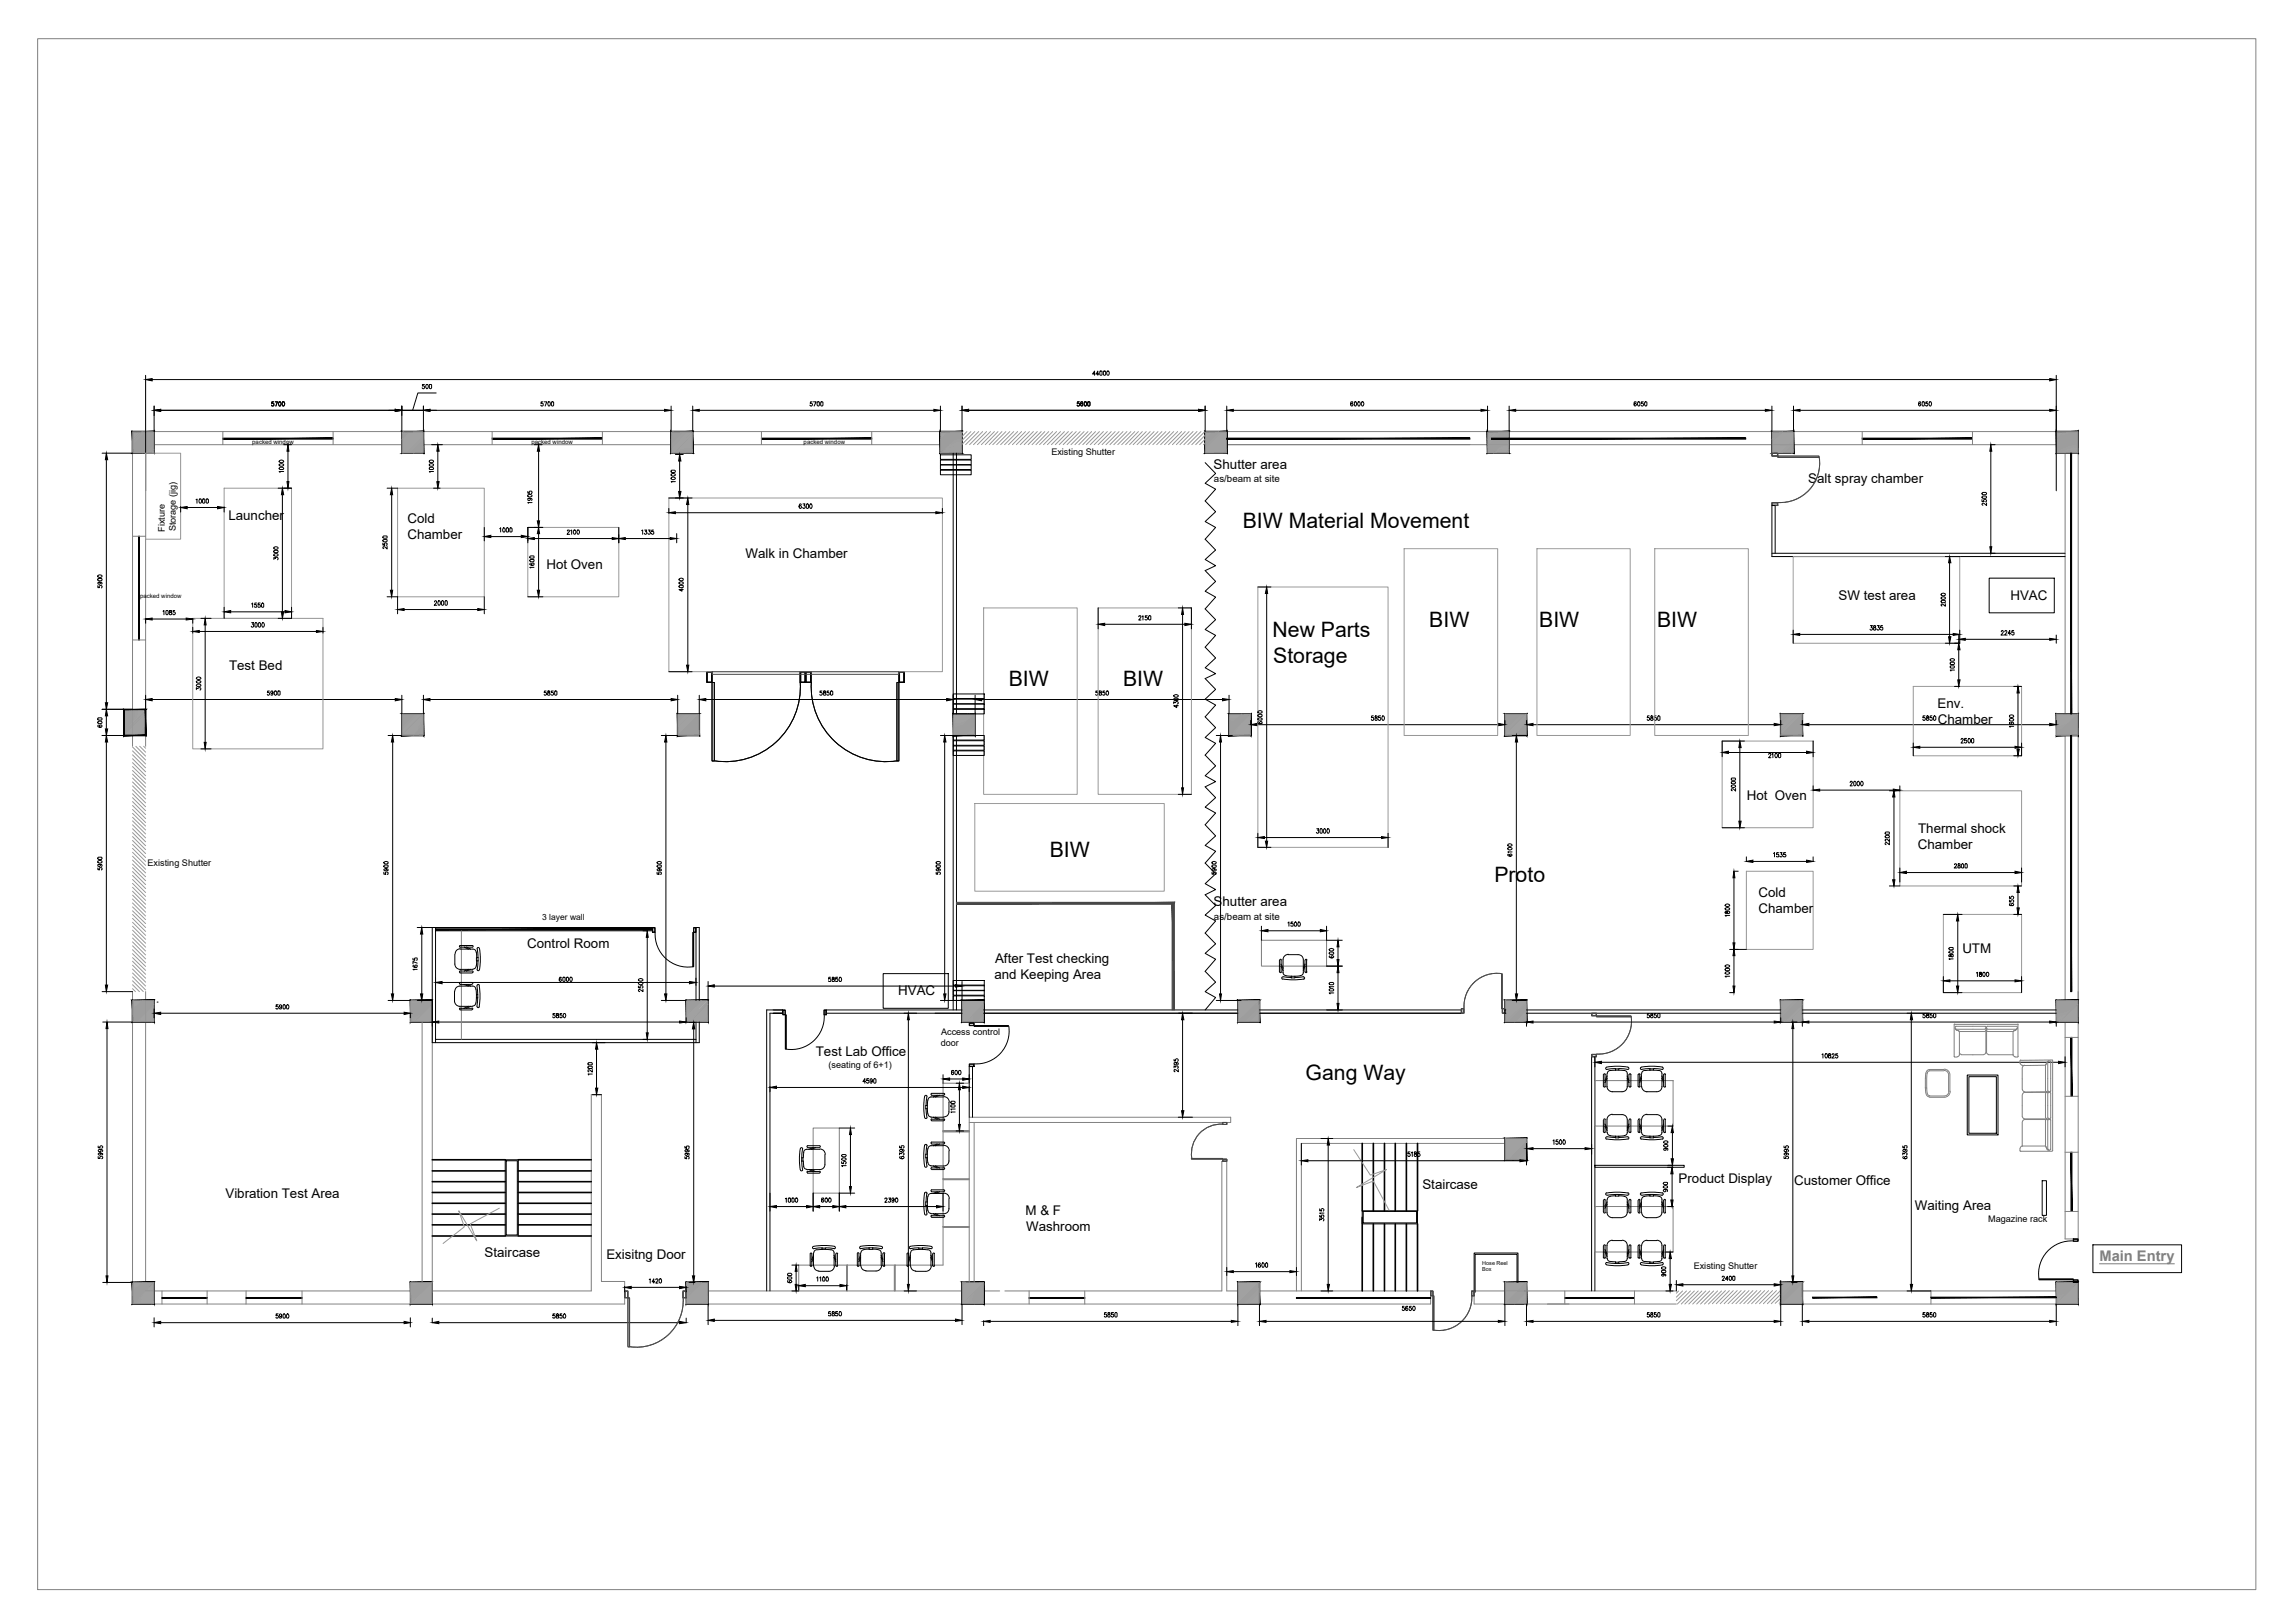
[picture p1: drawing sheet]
<svg xmlns="http://www.w3.org/2000/svg" width="297mm" height="210mm" viewBox="0 0 297 210" stroke-linecap="round" stroke-linejoin="round" font-family="sans-serif">
<defs><g id="words">
<g font-size="2.7">
<text x="160.8" y="68.4">BIW Material Movement</text>
<text x="164.6" y="82.5">New Parts</text>
<text x="184.9" y="81.2">BIW</text>
<text x="199.1" y="81.2">BIW</text>
<text x="214.4" y="81.2">BIW</text>
<text x="130.5" y="88.8">BIW</text>
<text x="145.3" y="88.8">BIW</text>
<text x="164.7" y="85.8">Storage</text>
<text x="135.8" y="110.8">BIW</text>
<text x="193.3" y="114.2">Proto</text>
<text x="168.9" y="139.7">Gang Way</text>
</g>
<text font-size="1.9" fill="#808080" x="271.6" y="163.1">Main Entry</text>
<g font-size="1.7">
<text x="157" y="60.6">Shutter area</text>
<text x="233.9" y="62.5">Salt spray chamber</text>
<text x="29.5" y="67.3">Launcher</text>
<text x="52.7" y="67.6">Cold</text>
<text x="52.7" y="69.7">Chamber</text>
<text x="70.7" y="73.6">Hot Oven</text>
<text x="96.4" y="72.2">Walk in Chamber</text>
<text x="237.9" y="77.7">SW test area</text>
<text x="260.1" y="77.7">HVAC</text>
<text x="29.6" y="86.8">Test Bed</text>
<text x="250.7" y="91.6">Env.</text>
<text x="250.7" y="93.7">Chamber</text>
<text x="226" y="103.6">Hot Oven</text>
<text x="248.2" y="107.8">Thermal shock</text>
<text x="248.1" y="109.9">Chamber</text>
<text x="157" y="117.2">Shutter area</text>
<text x="227.5" y="116.1">Cold</text>
<text x="227.5" y="118.2">Chamber</text>
<text x="68.2" y="122.7">Control Room</text>
<text x="128.7" y="124.6">After Test checking</text>
<text x="253.9" y="123.3">UTM</text>
<text x="116.2" y="128.8">HVAC</text>
<text x="128.7" y="126.6">and Keeping Area</text>
<text x="105.5" y="136.7">Test Lab Office</text>
<text x="29.2" y="155.1">Vibration Test Area</text>
<text x="184" y="153.9">Staircase</text>
<text x="217.2" y="153.1">Product Display</text>
<text x="232.1" y="153.3">Customer Office</text>
<text x="132.7" y="157.3">M &amp; F</text>
<text x="132.8" y="159.4">Washroom</text>
<text x="247.7" y="156.6">Waiting Area</text>
<text x="62.7" y="162.6">Staircase</text>
<text x="78.4" y="163">Exisitng Door</text>
</g>
<g font-size="1.3">
<text x="157.1" y="62.4">as/beam at site</text>
<text x="157.1" y="119">as/beam at site</text>
</g>
<g font-size="1.2">
<text x="136" y="58.9">Existing Shutter</text>
<text x="21.3" y="68.8" transform="rotate(-90 21.3 68.8)">Fixture</text>
<text x="22.7" y="68.8" transform="rotate(-90 22.7 68.8)">Storage (jig)</text>
<text x="19.1" y="112.1">Existing Shutter</text>
<text x="121.7" y="135.3">door</text>
<text x="121.8" y="133.9">Access control</text>
<text x="107.2" y="138.2">(seating of 6+1)</text>
<text x="257.2" y="158.2">Magazine rack</text>
<text x="219.1" y="164.2">Existing Shutter</text>
</g>
<text font-size="1.1" x="70.1" y="119.1">3 layer wall</text>
<g font-size=".8">
<text x="32.6" y="57.4">packed window</text>
<text x="68.7" y="57.4">packed window</text>
<text x="104" y="57.5">packed window</text>
<text x="18.1" y="77.4">packed window</text>
</g>
<g font-size=".7">
<text x="191.8" y="163.7">Hose Reel</text>
<text x="191.8" y="164.5">Box</text>
</g>
</g></defs>
<!-- layer: 0 -->
<g fill="none" stroke="#808080" stroke-width=".13">
<path d="M17.1 58.6v38M18.8 58.6v38M19.9 57.5h32.1M19.9 55.9h101.8M28.8 55.9v1.6M43.1 55.9v1.6M54.8 57.5h32M63.7 55.9v1.6M77.9 55.9v1.6M89.6 57.5h32.1M98.5 55.9v1.6M112.8 55.9v1.6"/>
<path d="M158.7 57.5h107.3M158.7 55.9h107.3M240.9 55.9v1.6M255.2 55.9v1.6M267.2 58.6v33.8M268.9 58.6v101.7h-1.7v-28M17.1 69.4h1.7M17.1 82.8h1.7M267.2 95.2v34.3M17.1 128.3v40.5h63.7v-3h-3v-24.1h-1.3v25.4h-20.6M18.8 128.3v37.7M54.6 132.3v33.7"/>
<path d="M55.9 132.3v33.7M267.2 134.3h1.7M125.4 145.3h33.8v-.7h-33.8v21.4M126 145.3v20.7M267.2 141.9h1.7M267.2 156.8h1.7M267.2 149.1h1.7M18.8 167.1h34.3M21 167.1v1.7M26.8 167.1v1.7M31.8 167.1v1.7M39.1 167.1v1.7"/>
<path d="M91.6 167.1h32.9M127.3 167.1h2M130 167.1h28.1v-16.8h.6v16.8h1.4M133.1 167.1v1.7M140.3 167.1v1.7M162.9 167.1h22.2v1.7h-93.5M167.7 167.1v-19.8h27v.7h-26.3v19.1M190.7 167.1v1.7h26.2M190.8 167.1h26.1M197.5 167.1v1.7M202.4 167.1v1.7M211.5 167.1v1.7"/>
<path d="M233.2 167.1h32.8M249.8 167.1v1.7M268.9 166v2.8h-35.7"/>
</g>
<!-- layer: Partition gyp -->
<g fill="none" stroke="#000" stroke-width=".13">
<path d="M123.3 58.6v33.8M123.7 58.6v33.8M229.2 71.6h38M229.7 71.6v-6.2h-.5v6.6h38M123.3 89.8h4v.6h-4zM123.3 90.5h4v.6h-4zM123.3 91.1h4v.6h-4zM123.3 91.8h4v.6h-4zM123.3 95.2v35.5M123.7 95.2v35.5M56.3 134.5h33.7M56.3 120.5h28.1"/>
<path d="M78.3 120h-22v14.9M84.4 120h-28.5v14.9h34.6v-2.6M90 129.5v-9.5h.5v9.5M90 132.3v2.6M100 131.1h1.3h-1.7v36M101.3 131.1v-.4h-2.1v36.4M123.3 126.9h4v.6h-4zM123.3 127.6h4v.6h-4zM123.3 128.2h4v.6h-4zM123.3 128.9h4v.6h-4zM124.5 130.7h-17.6v.4h17.6M125.4 138v6.6"/>
<path d="M125.8 138v6.6M127.3 130.7h32.8M127.3 131.1h32.8M162.9 130.7h26.2v.4h-26.2M194.7 131.1h.1M194.7 130.7h.1M194.7 130.7v.4M197.5 130.7h32.9M197.5 131.1h32.9M233.2 130.7h32.8M233.2 131.1h32.8M205.9 167.1v-30.3h.4v30.3"/>
</g>
<!-- layer: railing -->
<path d="M65.4 150.1h1.7v9.8h-1.7zM65.5 150.2h1.4v9.6h-1.4zM176.2 156.7h7.2v1.7h-7.2zM176.4 156.8h6.9v1.5h-6.9z" fill="none" stroke="#000" stroke-width=".13"/>
<!-- layer: furniture -->
<g fill="none" stroke="#808080" stroke-width=".13">
<path d="M59.7 120.5v14M163.2 121.7h8.4v3.3h-8.4zM206.3 139.8h10.2v5.9h-10.2zM249.1 139.5v1.3M249.1 138.9v.7M249.3 139.6v1.2M249.3 138.9v.7M249.6 138.6h1.9M249.6 138.4h1.9M249.7 138.6l-.3 .1-.1 .2M249.7 138.4l-.3 .1-.2 .4M251.5 138.4a.74 .74 0 0 1 .8 .7"/>
<path d="M251.5 138.5l.4 .2 .2 .4M252.1 139.2v2M252.3 139.2v2M252.8 136.7l.1 .1M252.8 132.6v4.1M252.9 132.6h8.1M252.9 136.8h.3M252.9 132.5l-.1 .1M252.9 133.1l.2 .2 .4 .2M253 132.8h3.9v3.4M253 133.2h3.8M253 132.8l-.1 .1 .1 .3"/>
<path d="M253.5 136.2l.1 .2 .2 .1M253.5 133.5v3l-.1 .2-.2 .1M253.5 133.5h3.3M253.7 136.5h2.9M256.9 136.2l-.1 .2-.2 .1M256.9 133.3l-.1 .1M256.9 133l-.1 .2M257 133l.1 .2M257 133.3l.1 .1M257 136.2l.1 .2 .2 .1M257.1 132.8h3.8M257.1 133.2h3.8"/>
<path d="M257.1 133.5h3.3M257.1 132.8l-.1 .1v3.3M257.3 136.5h3.1M260.4 136.5l.2 .2 .1 .1M260.4 133.5v3M260.6 133.4h.1M260.6 133.4l-.2 .1M260.7 136.8h.3M260.9 132.8l.1 .1-.1 .3M260.9 133.1l-.3 .3M261 132.5l.1 .1M261.1 132.6v4.1"/>
<path d="M261.1 136.7l-.1 .1M261.3 137.3v.3M261.4 137.6l.1 .2 .1 .1M261.4 137.2h.1M261.6 138.1v2.9M261.9 137.9l-.2 .1v.1M264.6 137.9v3.3M264.6 137.9h-3M264.9 137.4v3.8M265 137.3l-.2 .1-.2 .5M265 137.3h.2M265.1 137.3l-.1 .1"/>
<path d="M265.2 137.3l.1 .1M265.3 137.4v3.8M265.5 137.2h-4.1M265.5 137.2h.1M265.6 137.3v11.6M105.2 146h3.4v8.4h-3.4zM122 146.4h3.4h-3.4M122 146.4h3.4v.1h-3.4zM122 152.5h3.4v.2h-3.4zM122 158.7h3.4v.1h-3.4zM125.4 140.2h-3.4v23.5h-18.7v3.4M206.3 156.1h10.2v5.9h-10.2z"/>
<path d="M249.1 140.8v.6M249.2 141.5l.2 .4 .3 .1M249.3 140.8v.6M249.3 141.5l.1 .2 .3 .1M249.6 141.8h1.9M249.6 142h1.9M252.1 141.2a.61 .61 0 0 1-.6 .6M252.3 141.2a.78 .78 0 0 1-.8 .8M261.3 148.6v.3M261.4 148.9v.1M261.4 149h4.1M261.6 141.7v2.8"/>
<path d="M261.6 145.2v3.1h3M261.6 148.3l-.2 .1v.2M261.7 144.5v.2l.2 .1M261.7 141l.1 .2 .1 .1M261.9 144.8h3.3M261.9 144.9h3.3M261.9 141.4h3.3M261.9 144.9l-.2 .1v.2M261.9 141.4l-.2 .1v.1M264.6 141.5v3.2M264.6 145v3.3M264.6 148.3l.2 .4 .2 .2"/>
<path d="M264.7 144.6l.1 .2M264.7 141.2l.1 .1M264.7 148.4v.1M264.8 144.8l-.1 .1M264.8 141.4l-.1 .1M264.9 141.5v3.2M264.9 145v3.7M265 144.6l.1 .2M265 148.7l.1 .1M265 141.2l.1 .1M265 148.9h.2M265.1 144.8l-.1 .1"/>
<path d="M265.1 141.4l-.1 .1M265.2 141.3h-3.3M265.2 144.8l.1 .1M265.2 141.4l.1 .1M265.3 141.5v3.2M265.3 145v3.7M265.3 144.6l-.1 .2M265.3 148.7l-.1 .1M265.3 141.2l-.1 .1M265.6 148.9h-.1M109.5 163.7h.1v3.4h-.1zM115.7 163.7h.1v3.4h-.1z"/>
</g>
<!-- layer: column -->
<g fill="#000" stroke="#000" stroke-width=".13">
<path d="M17.1 55.8l.1 .1 2.8-.1zM17.2 55.9l2.8-.1-.1 .1zM20 55.8v2.9zM19.9 55.9l.1 2.8zM17.1 58.7h2.9zM17.1 58.7l2.8-.1zM17.1 55.8v2.9l.1-.1zM17.1 55.8l.1 .1v2.7z"/>
<path d="M51.9 55.8l.1 .1 2.8-.1zM52 55.9l2.8-.1v.1zM54.8 55.8v2.9zM54.8 55.9v2.8zM51.9 58.7h2.9zM51.9 58.7l2.9-.1zM51.9 55.8v2.9l.1-.1zM51.9 55.8l.1 .1v2.7z"/>
<path d="M86.8 55.8v.1l2.9-.1zM86.8 55.9l2.9-.1-.1 .1zM89.7 55.8l-.1 .1 .1 2.8zM89.6 55.9l.1 2.8-.1-.1zM86.8 58.7h2.9zM86.8 58.7l2.8-.1zM86.8 55.8v2.9zM86.8 55.8v2.8z"/>
<path d="M121.6 55.8l.1 .1 2.8-.1zM121.7 55.9l2.8-.1-.1 .1zM124.5 55.8l-.1 .1 .1 2.8zM124.4 55.9l.1 2.8-.1-.1zM121.6 58.7h2.9zM121.7 58.6h2.7zM121.6 55.8v2.9zM121.6 55.8l.1 2.8z"/>
<path d="M155.9 55.8l.1 .1 2.7-.1zM156 55.9l2.7-.1v.1zM158.7 55.8v2.9zM158.7 55.9v2.8zM155.9 58.7h2.8zM155.9 58.7l2.8-.1zM155.9 55.8v2.9l.1-.1zM155.9 55.8l.1 .1v2.7z"/>
<path d="M192.4 55.8v.1l2.9-.1zM192.4 55.9l2.9-.1-.1 .1zM195.2 55.9l.1 2.8v-2.9zM195.2 55.9l.1 2.8-.1-.1zM192.4 58.7h2.9zM192.4 58.6h2.8zM192.4 55.8v2.9zM192.4 55.8v2.8z"/>
<path d="M229.2 55.8l.1 .1 2.8-.1zM229.3 55.9l2.8-.1-.1 .1zM232.1 55.8v2.9zM232 55.9l.1 2.8zM229.2 58.7h2.9zM229.2 58.7l2.8-.1zM229.2 55.8v2.9l.1-.1zM229.2 55.8l.1 .1v2.7z"/>
<path d="M266 55.8l.1 .1 2.8-.1zM266.1 55.9l2.8-.1-.1 .1zM268.9 55.8v2.9zM268.8 55.9l.1 2.8zM266 58.7h2.9zM266.1 58.6h2.7zM266 55.8v2.9zM266 55.8l.1 2.8z"/>
<path d="M16 91.8h2.9zM16 91.8h2.9zM18.8 91.8l.1 3.4v-3.4zM18.8 91.8l.1 3.4-.1-.1zM16 95.2h2.9l-.1-.1zM16 95.1h2.8l-2.8 .1zM16 91.8v3.4zM16 91.8v3.3z"/>
<path d="M51.9 92.3h2.9zM52 92.4l2.8-.1zM54.8 92.3v2.9zM54.8 92.4v2.8zM51.9 95.2h2.9v-.1zM51.9 95.2l.1-.1h2.8zM51.9 92.3v2.9l.1-.1zM51.9 92.3l.1 .1v2.7z"/>
<path d="M87.6 92.3h2.9zM87.7 92.4l2.8-.1zM90.4 92.4l.1 2.8v-2.9zM90.4 92.4l.1 2.8-.1-.1zM87.6 95.2h2.9l-.1-.1zM87.7 95.1h2.7l-2.8 .1zM87.6 92.3v2.9zM87.6 92.3l.1 2.8z"/>
<path d="M123.3 92.3h2.9zM123.4 92.4l2.8-.1zM126.2 92.3v2.9zM126.1 92.4l.1 2.8zM123.3 95.2h2.9l-.1-.1zM123.4 95.1h2.7l-2.8 .1zM123.3 92.3v2.9zM123.3 92.3l.1 2.8z"/>
<path d="M159 92.3h2.8zM159 92.4l2.8-.1zM161.8 92.3v2.9zM161.8 92.4v2.8zM159 95.2h2.8v-.1zM159 95.2v-.1h2.8zM159 92.3v2.9v-.1zM159 92.3v.1v2.7z"/>
<path d="M194.6 92.3h2.9zM194.7 92.4l2.8-.1zM197.5 92.3v2.9zM197.5 92.4v2.8zM194.6 95.2h2.9v-.1zM194.7 95.1h2.8l-2.9 .1zM194.6 92.3v2.9l.1-.1zM194.6 92.3l.1 .1v2.7z"/>
<path d="M230.3 92.3h2.9zM230.4 92.4l2.8-.1zM233.1 92.4l.1 2.8v-2.9zM233.1 92.4l.1 2.8-.1-.1zM230.3 95.2h2.9l-.1-.1zM230.4 95.1h2.7l-2.8 .1zM230.3 92.3v2.9zM230.3 92.3l.1 2.8z"/>
<path d="M266 92.3h2.9zM266.1 92.4l2.8-.1zM268.8 92.4l.1 2.8zM268.8 92.4l.1 2.8zM266 95.2h2.9l-.1-.1zM266.1 95.1h2.7l-2.8 .1zM266 92.3v2.9zM266 92.3l.1 2.8z"/>
<path d="M17.1 129.4h2.9zM17.2 129.5l2.8-.1zM20 129.4v2.9zM19.9 129.5l.1 2.8zM17.1 132.3h2.9l-.1-.1zM17.2 132.2h2.7l-2.8 .1zM17.1 129.4v2.9l.1-.1zM17.1 129.4l.1 .1v2.7z"/>
<path d="M53.1 129.4h2.8zM53.1 129.5l2.8-.1zM55.9 129.4v2.9zM55.9 129.5v2.8zM53.1 132.3h2.8v-.1zM53.1 132.2h2.8l-2.8 .1zM53.1 129.4v2.9zM53.1 129.4v2.8z"/>
<path d="M88.8 129.4h2.8zM88.8 129.5l2.8-.1zM91.6 129.4v2.9zM91.6 129.5v2.8zM88.8 132.3h2.8v-.1zM88.8 132.2h2.8l-2.8 .1zM88.8 129.4v2.9zM88.8 129.4v2.8z"/>
<path d="M124.4 129.4h2.9zM124.5 129.5l2.8-.1zM127.3 129.4v2.9zM127.3 129.5v2.8zM124.4 132.3h2.9v-.1zM124.5 132.2h2.8l-2.9 .1zM124.4 129.4v2.9l.1-.1zM124.4 129.4l.1 .1v2.7z"/>
<path d="M160.1 129.4h2.9zM160.1 129.5l2.9-.1zM162.9 129.5l.1 2.8v-2.9zM162.9 129.5l.1 2.8-.1-.1zM160.1 132.3h2.9l-.1-.1zM160.1 132.2h2.8l-2.8 .1zM160.1 129.4v2.9zM160.1 129.4v2.8z"/>
<path d="M194.6 129.4h2.9zM194.7 129.5l2.8-.1zM197.5 129.4v2.9zM197.5 129.5v2.8zM194.6 132.3h2.9v-.1zM194.6 132.3l.1-.1h2.8zM194.6 129.4v2.9l.1-.1zM194.6 129.4l.1 .1v2.7z"/>
<path d="M230.3 129.4h2.9zM230.4 129.5l2.8-.1zM233.1 129.5l.1 2.8v-2.9zM233.1 129.5l.1 2.8-.1-.1zM230.3 132.3h2.9l-.1-.1zM230.4 132.2h2.7l-2.8 .1zM230.3 129.4v2.9zM230.3 129.4l.1 2.8z"/>
<path d="M266 129.4h2.9zM266.1 129.5l2.8-.1zM268.9 129.4v2.9zM268.8 129.5l.1 2.8zM266 132.3h2.9l-.1-.1zM266.1 132.2h2.7l-2.8 .1zM266 129.4v2.9zM266 129.4l.1 2.8z"/>
<path d="M194.6 147.3h2.9zM194.7 147.3h2.8zM197.5 147.3v2.9zM197.5 147.3v2.9zM194.6 150.2h2.9v-.1zM194.6 150.2l.1-.1h2.8zM194.6 147.3v2.9l.1-.1zM194.6 147.3h.1v2.8z"/>
<path d="M17.1 165.9h2.9zM17.2 166l2.8-.1zM20 165.9v2.9zM19.9 166l.1 2.8zM17.1 168.8h2.9l-.1-.1zM17.2 168.7h2.7l-2.8 .1zM17.1 165.9v2.9l.1-.1zM17.1 165.9l.1 .1v2.7z"/>
<path d="M53.1 165.9h2.8zM53.1 166l2.8-.1zM55.9 165.9v2.9zM55.9 166v2.8zM53.1 168.8h2.8v-.1zM53.1 168.7h2.8l-2.8 .1zM53.1 165.9v2.9zM53.1 165.9v2.8z"/>
<path d="M88.8 165.9h2.8zM88.8 166l2.8-.1zM91.6 165.9v2.9zM91.6 166v2.8zM88.8 168.8h2.8v-.1zM88.8 168.7h2.8l-2.8 .1zM88.8 165.9v2.9zM88.8 165.9v2.8z"/>
<path d="M124.4 165.9h2.9zM124.5 166l2.8-.1zM127.3 165.9v2.9zM127.3 166v2.8zM124.4 168.8h2.9v-.1zM124.4 168.8l.1-.1h2.8zM124.4 165.9v2.9l.1-.1zM124.4 165.9l.1 .1v2.7z"/>
<path d="M160.1 165.9h2.9zM160.1 166l2.9-.1zM162.9 166l.1 2.8v-2.9zM162.9 166l.1 2.8-.1-.1zM160.1 168.8h2.9l-.1-.1zM160.1 168.7h2.8l-2.8 .1zM160.1 165.9v2.9zM160.1 165.9v2.8z"/>
<path d="M194.6 165.9h2.9zM194.7 166l2.8-.1zM197.5 165.9v2.9zM197.5 166v2.8zM194.6 168.8h2.9v-.1zM194.6 168.8l.1-.1h2.8zM194.6 165.9v2.9l.1-.1zM194.6 165.9l.1 .1v2.7z"/>
<path d="M230.3 165.9h2.9zM230.4 166l2.8-.1zM233.1 166l.1 2.8v-2.9zM233.1 166l.1 2.8-.1-.1zM230.3 168.8h2.9l-.1-.1zM230.4 168.7h2.7l-2.8 .1zM230.3 165.9v2.9zM230.3 165.9l.1 2.8z"/>
<path d="M266 165.9h2.9zM266.1 166l2.8-.1zM268.8 166l.1 2.8zM268.8 166l.1 2.8zM266 168.8h2.9l-.1-.1zM266.1 168.7h2.7l-2.8 .1zM266 165.9v2.9zM266 165.9l.1 2.8z"/>
</g>
<!-- layer: HATCH -->
<g fill="none" stroke="#999" stroke-width=".13">
<path d="M17.2 55.9h-.1M17.4 55.9l-.3 .2M17.5 55.9l-.4 .3M17.6 55.9l-.5 .4M17.7 55.9l-.6 .5M17.9 55.9l-.8 .7M18 55.9l-.9 .8M18.1 55.9l-1 .9M18.2 55.9l-1.1 1M18.4 55.9l-1.3 1.1M18.5 55.9l-1.4 1.3M18.6 55.9l-1.5 1.4"/>
<path d="M18.7 55.9l-1.6 1.5M18.8 58.6h4.6v11.2h-4.6zM18.8 55.9l-1.7 1.6M19 55.9l-1.9 1.8M19.1 55.9l-2 1.9M19.2 55.9l-2.1 2M19.3 55.9l-2.2 2.2M19.5 55.9l-2.4 2.3M19.6 55.9l-2.5 2.4M19.7 55.9l-2.6 2.5M19.9 55.9l-2.8 2.7M19.9 55.9l-2.7 2.7"/>
<path d="M19.9 56l-2.6 2.6M19.9 56.1l-2.5 2.5M19.9 56.3l-2.3 2.3M19.9 56.4l-2.2 2.2M19.9 56.5l-2.1 2.1M19.9 56.7l-2 1.9M19.9 56.8l-1.8 1.8M19.9 56.9l-1.7 1.7M19.9 57l-1.6 1.6M19.9 57.2l-1.4 1.4M19.9 57.3l-1.3 1.3M19.9 57.4l-1.2 1.2"/>
<path d="M19.9 57.5l-1.1 1.1M19.9 57.7l-.9 .9M19.9 57.8l-.8 .8M19.9 57.9l-.7 .7M19.9 58.1l-.6 .5M19.9 58.1l-.4 .5M19.9 58.3l-.3 .3M19.9 58.4l-.2 .2M19.9 58.5l-.1 .1M52.1 55.9h-.1M52.2 55.9l-.2 .2M52.3 55.9l-.3 .3"/>
<path d="M52.4 55.9l-.4 .4M52.5 55.9l-.5 .5M52.7 55.9l-.7 .7M52.8 55.9l-.8 .8M52.9 55.9l-.9 .9M53 55.9l-1 1M53.2 55.9l-1.2 1.1M53.3 55.9l-1.3 1.3M53.4 55.9l-1.4 1.4M53.6 55.9l-1.6 1.5M53.7 55.9l-1.7 1.6M53.8 55.9l-1.8 1.8"/>
<path d="M53.9 55.9l-1.9 1.9M54.1 55.9l-2.1 2M54.2 55.9l-2.2 2.2M54.3 55.9l-2.3 2.3M54.4 55.9l-2.4 2.4M54.6 55.9l-2.6 2.5M54.7 55.9l-2.7 2.7M54.8 55.9l-2.8 2.7M54.8 56l-2.6 2.6M54.8 56.1l-2.5 2.5M54.8 56.3l-2.4 2.3M54.8 56.4l-2.3 2.2"/>
<path d="M54.8 56.5l-2.1 2.1M54.8 56.7l-2 1.9M54.8 56.8l-1.9 1.8M54.8 56.9l-1.8 1.7M54.8 57l-1.6 1.6M54.8 57.2l-1.5 1.4M54.8 57.3l-1.4 1.3M54.8 57.4l-1.3 1.2M54.8 57.5l-1.2 1.1M54.8 57.7l-1 .9M54.8 57.8l-.9 .8M54.8 57.9l-.8 .7"/>
<path d="M54.8 58.1l-.7 .5M54.8 58.1l-.5 .5M54.8 58.3l-.4 .3M54.8 58.4l-.3 .2M54.8 58.5l-.1 .1M86.9 55.9h-.1M87 55.9l-.2 .2M87.1 55.9l-.3 .3M87.2 55.9l-.4 .4M87.4 55.9l-.6 .5M87.5 55.9l-.7 .7M87.6 55.9l-.8 .8"/>
<path d="M87.8 55.9l-1 .9M87.9 55.9l-1.1 1M88 55.9l-1.2 1.1M88.1 55.9l-1.3 1.3M88.3 55.9l-1.5 1.4M88.4 55.9l-1.6 1.5M88.5 55.9l-1.7 1.6M88.6 55.9l-1.8 1.8M88.8 55.9l-2 1.9M88.9 55.9l-2.1 2M89 55.9l-2.2 2.2M89.2 55.9l-2.4 2.3"/>
<path d="M89.3 55.9l-2.5 2.4M89.4 55.9l-2.6 2.5M89.5 55.9l-2.7 2.7M89.6 55.9l-2.7 2.7M89.6 56l-2.6 2.6M89.6 56.1l-2.5 2.5M89.6 56.3l-2.4 2.3M89.6 56.4l-2.3 2.2M89.6 56.5l-2.1 2.1M89.6 56.7l-2 1.9M89.6 56.8l-1.9 1.8M89.6 56.9l-1.8 1.7"/>
<path d="M89.6 57l-1.6 1.6M89.6 57.2l-1.5 1.4M89.6 57.3l-1.4 1.3M89.6 57.4l-1.3 1.2M89.6 57.5l-1.1 1.1M89.6 57.7l-1 .9M89.6 57.8l-.9 .8M89.6 57.9l-.7 .7M89.6 58.1l-.6 .5M89.6 58.1l-.5 .5M89.6 58.3l-.4 .3M89.6 58.4l-.2 .2"/>
<path d="M89.6 58.5l-.1 .1M121.7 55.9h.1M121.8 55.9l-.1 .2M122 55.9l-.3 .3M122.1 55.9l-.4 .4M122.2 55.9l-.5 .5M122.3 55.9l-.6 .7M122.5 55.9l-.8 .8M122.6 55.9l-.9 .9M122.7 55.9l-1 1M122.9 55.9l-1.2 1.1M123 55.9l-1.3 1.3"/>
<path d="M123.1 55.9l-1.4 1.4M123.2 55.9l-1.5 1.5M123.4 55.9l-1.7 1.6M123.5 55.9l-1.8 1.8M123.6 55.9l-1.9 1.9M123.7 55.9l-2 2M123.9 55.9l-2.2 2.2M124 55.9l-2.3 2.3M124.1 55.9l-2.4 2.4M124.2 55.9l-2.5 2.5M124.4 55.9l-2.7 2.7M124.5 58.4l-.3 .2"/>
<path d="M124.5 55.9l-2.8 2.7M124.5 56l-2.7 2.6M124.5 56.1l-2.6 2.5M124.5 56.3l-2.5 2.3M124.5 56.4l-2.3 2.2M124.5 56.5l-2.2 2.1M124.5 56.7l-2.1 1.9M124.5 56.8l-1.9 1.8M124.5 56.9l-1.8 1.7M124.5 57l-1.7 1.6M124.5 57.2l-1.6 1.4M124.5 57.3l-1.4 1.3"/>
<path d="M124.5 57.4l-1.3 1.2M124.5 57.5l-1.2 1.1M124.5 57.7l-1.1 .9M124.5 57.8l-.9 .8M124.5 57.9l-.8 .7M124.5 58.1l-.7 .5M124.5 58.1l-.5 .5M124.5 58.3l-.4 .3M124.5 58.5l-.2 .1M156 55.9h-.1M156.1 55.9l-.2 .2M156.3 55.9l-.4 .3"/>
<path d="M156.4 55.9l-.5 .4M156.5 55.9l-.6 .5M156.6 55.9l-.7 .7M156.8 55.9l-.9 .8M156.9 55.9l-1 .9M157 55.9l-1.1 1M157.1 55.9l-1.2 1.1M157.3 55.9l-1.4 1.3M157.4 55.9l-1.5 1.4M157.5 55.9l-1.6 1.5M157.6 55.9l-1.7 1.6M157.7 55.9l-1.8 1.8"/>
<path d="M157.9 55.9l-2 1.9M158 55.9l-2.1 2M158.1 55.9l-2.2 2.2M158.2 55.9l-2.3 2.3M158.4 55.9l-2.5 2.4M158.5 55.9l-2.6 2.5M158.6 55.9l-2.7 2.7M158.7 55.9l-2.7 2.7M158.7 56l-2.6 2.6M158.7 56.1l-2.5 2.5M158.7 56.3l-2.4 2.3M158.7 56.4l-2.2 2.2"/>
<path d="M158.7 56.5l-2.1 2.1M158.7 56.7l-2 1.9M158.7 56.8l-1.9 1.8M158.7 56.9l-1.7 1.7M158.7 57l-1.6 1.6M158.7 57.2l-1.5 1.4M158.7 57.3l-1.3 1.3M158.7 57.4l-1.2 1.2M158.7 57.5l-1.1 1.1M158.7 57.7l-1 .9M158.7 57.8l-.8 .8M158.7 57.9l-.7 .7"/>
<path d="M158.7 58.1l-.6 .5M158.7 58.1l-.5 .5M158.7 58.3l-.3 .3M158.7 58.4l-.2 .2M158.7 58.5l-.1 .1M192.5 55.9h-.1M192.6 55.9l-.2 .2M192.7 55.9l-.3 .3M192.9 55.9l-.5 .4M193 55.9l-.6 .5M193.1 55.9l-.7 .7M193.3 55.9l-.9 .8"/>
<path d="M193.4 55.9l-1 .9M193.5 55.9l-1.1 1M193.6 55.9l-1.2 1.1M193.8 55.9l-1.4 1.3M193.9 55.9l-1.5 1.4M194 55.9l-1.6 1.5M194.1 55.9l-1.7 1.6M194.3 55.9l-1.9 1.8M194.4 55.9l-2 1.9M194.5 55.9l-2.1 2M194.6 55.9l-2.2 2.2M194.8 55.9l-2.4 2.3"/>
<path d="M194.9 55.9l-2.5 2.4M195 55.9l-2.6 2.5M195.2 55.9l-2.8 2.7M195.2 55.9l-2.7 2.7M195.2 56l-2.6 2.6M195.2 56.1l-2.5 2.5M195.2 56.3l-2.3 2.3M195.2 56.4l-2.2 2.2M195.2 56.5l-2.1 2.1M195.2 56.7l-2 1.9M195.2 56.8l-1.9 1.8M195.2 56.9l-1.7 1.7"/>
<path d="M195.2 57l-1.6 1.6M195.2 57.2l-1.5 1.4M195.2 57.3l-1.4 1.3M195.2 57.4l-1.2 1.2M195.2 57.5l-1.1 1.1M195.2 57.7l-1 .9M195.2 57.8l-.8 .8M195.2 57.9l-.7 .7M195.2 58.1l-.6 .5M195.2 58.1l-.5 .5M195.2 58.3l-.3 .3M195.2 58.4l-.2 .2"/>
<path d="M195.2 58.5l-.1 .1M229.3 55.9h-.1M229.4 55.9l-.2 .2M229.6 55.9l-.4 .3M229.7 55.9l-.5 .4M229.8 55.9l-.6 .5M230 55.9l-.8 .7M230.1 55.9l-.9 .8M230.2 55.9l-1 .9M230.3 55.9l-1.1 1M230.5 55.9l-1.3 1.1M230.6 55.9l-1.4 1.3"/>
<path d="M230.7 55.9l-1.5 1.4M230.8 55.9l-1.6 1.5M230.9 55.9l-1.7 1.6M231.1 55.9l-1.9 1.8M231.2 55.9l-2 1.9M231.3 55.9l-2.1 2M231.4 55.9l-2.2 2.2M231.6 55.9l-2.4 2.3M231.7 55.9l-2.5 2.4M231.8 55.9l-2.6 2.5M231.9 55.9l-2.7 2.7M232 55.9l-2.7 2.7"/>
<path d="M232 56l-2.6 2.6M232 56.1l-2.5 2.5M232 56.3l-2.3 2.3M232 56.4l-2.2 2.2M232 56.5l-2.1 2.1M232 56.7l-2 1.9M232 56.8l-1.8 1.8M232 56.9l-1.7 1.7M232 57l-1.6 1.6M232 57.2l-1.5 1.4M232 57.3l-1.3 1.3M232 57.4l-1.2 1.2"/>
<path d="M232 57.5l-1.1 1.1M232 57.7l-.9 .9M232 57.8l-.8 .8M232 57.9l-.7 .7M232 58.1l-.6 .5M232 58.1l-.4 .5M232 58.3l-.3 .3M232 58.4l-.2 .2M232 58.5l-.1 .1M266.1 55.9h-.1M266.2 55.9l-.2 .2M266.4 55.9l-.4 .3"/>
<path d="M266.5 55.9l-.5 .4M266.6 55.9l-.6 .5M266.7 55.9l-.7 .7M266.9 55.9l-.9 .8M267 55.9l-1 .9M267.1 55.9l-1.1 1M267.3 55.9l-1.3 1.1M267.4 55.9l-1.4 1.3M267.5 55.9l-1.5 1.4M267.6 55.9l-1.6 1.5M267.8 55.9l-1.8 1.6M267.9 55.9l-1.9 1.8"/>
<path d="M268 55.9l-2 1.9M268.1 55.9l-2.1 2M268.3 55.9l-2.3 2.2M268.4 55.9l-2.4 2.3M268.5 55.9l-2.5 2.4M268.6 55.9l-2.6 2.5M268.8 55.9l-2.8 2.7M268.9 58.4l-.3 .2M268.9 58.5l-.2 .1M268.9 55.9l-2.8 2.7M268.9 56l-2.7 2.6M268.9 56.1l-2.6 2.5"/>
<path d="M268.9 56.3l-2.5 2.3M268.9 56.4l-2.3 2.2M268.9 56.5l-2.2 2.1M268.9 56.7l-2.1 1.9M268.9 56.8l-1.9 1.8M268.9 56.9l-1.8 1.7M268.9 57l-1.7 1.6M268.9 57.2l-1.6 1.4M268.9 57.3l-1.4 1.3M268.9 57.4l-1.3 1.2M268.9 57.5l-1.2 1.1M268.9 57.7l-1.1 .9"/>
<path d="M268.9 57.8l-.9 .8M268.9 57.9l-.8 .7M268.9 58.1l-.7 .5M268.9 58.1l-.5 .5M268.9 58.3l-.4 .3M29 63.2h8.7v16.8h-8.7zM51.4 63.2h11.3v14h-11.3zM68.3 68.3h11.8v8.9h-11.8zM86.5 64.4h35.4v22.5h-35.4zM127.3 78.7h12.1v24.1h-12.1zM142.1 78.7h12v24.1h-12zM162.7 76h16.9v33.7h-16.9z"/>
<path d="M181.7 71h12.1v24.2h-12.1zM198.8 71h12.1v24.2h-12.1zM214.1 71h12.1v24.2h-12.1zM232 72h21.5v11.2h-21.5zM16.1 91.8l-.1 .1M16.3 91.8l-.3 .2M16.4 91.8l-.4 .4M16.5 91.8l-.5 .5M16.6 91.8l-.6 .6M16.8 91.8l-.8 .8M16.9 91.8l-.9 .9M17 91.8l-1 1"/>
<path d="M17.1 91.8l-1.1 1.1M17.3 91.8l-1.3 1.3M17.4 91.8l-1.4 1.4M17.5 91.8l-1.5 1.5M17.7 91.8l-1.7 1.6M17.8 91.8l-1.8 1.8M17.9 91.8l-1.9 1.9M18 91.8l-2 2M18.2 91.8l-2.2 2.2M18.3 91.8l-2.3 2.3M18.4 91.8l-2.4 2.4M18.5 91.8l-2.5 2.5"/>
<path d="M18.7 91.8l-2.7 2.7M18.8 91.8l-2.8 2.8M18.8 92.4l-2.8 2.8M18.8 92.9l-2.2 2.3M18.8 93l-2.1 2.2M18.8 91.9l-2.8 2.8M18.8 92l-2.8 2.8M18.8 92.1l-2.8 2.9M18.8 92.3l-2.8 2.8M18.8 92.5l-2.6 2.7M18.8 92.6l-2.5 2.6M18.8 92.8l-2.4 2.4"/>
<path d="M18.8 93.1l-2 2.1M18.8 93.3l-1.9 1.9M18.8 93.4l-1.7 1.8M18.8 93.5l-1.6 1.7M18.8 93.7l-1.5 1.5M18.8 93.8l-1.4 1.4M18.8 93.9l-1.2 1.3M18.8 94l-1.1 1.2M18.8 94.2l-1 1M18.8 94.3l-.9 .9M18.8 94.4l-.7 .8M18.8 94.5l-.6 .7"/>
<path d="M18.8 94.7l-.5 .5M18.8 94.8l-.3 .4M18.8 94.9l-.2 .3M18.8 95.1l-.1 .1M24.9 80h16.9v16.9h-16.9zM52.1 92.4h-.1M52.2 92.4l-.2 .2M52.3 92.4l-.3 .3M52.4 92.4l-.4 .4M52.5 92.4l-.5 .5M52.7 92.4l-.7 .7M52.8 92.4l-.8 .8"/>
<path d="M52.9 92.4l-.9 .9M53 92.4l-1 1M53.2 92.4l-1.2 1.2M53.3 92.4l-1.3 1.3M53.4 92.4l-1.4 1.4M53.6 92.4l-1.6 1.6M53.7 92.4l-1.7 1.7M53.8 92.4l-1.8 1.8M53.9 92.4l-1.9 1.9M54.1 92.4l-2.1 2.1M54.2 92.4l-2.2 2.2M54.3 92.4l-2.3 2.3"/>
<path d="M54.4 92.4l-2.4 2.4M54.6 92.4l-2.6 2.6M54.7 92.4l-2.7 2.7M54.8 92.4l-2.8 2.8M54.8 92.5l-2.6 2.7M54.8 92.6l-2.5 2.6M54.8 92.8l-2.4 2.4M54.8 92.9l-2.3 2.3M54.8 93l-2.1 2.2M54.8 93.1l-2 2.1M54.8 93.3l-1.9 1.9M54.8 93.4l-1.8 1.8"/>
<path d="M54.8 93.5l-1.6 1.7M54.8 93.7l-1.5 1.5M54.8 93.8l-1.4 1.4M54.8 93.9l-1.3 1.3M54.8 94l-1.2 1.2M54.8 94.2l-1 1M54.8 94.3l-.9 .9M54.8 94.4l-.8 .8M54.8 94.5l-.7 .7M54.8 94.7l-.5 .5M54.8 94.8l-.4 .4M54.8 94.9l-.3 .3"/>
<path d="M54.8 95.1l-.1 .1M87.7 92.4h.1M87.8 92.4l-.1 .2M88 92.4l-.3 .3M88.1 92.4l-.4 .4M88.2 92.4l-.5 .5M88.3 92.4l-.6 .7M88.5 92.4l-.8 .8M88.6 92.4l-.9 .9M88.7 92.4l-1 1M88.9 92.4l-1.2 1.2M89 92.4l-1.3 1.3"/>
<path d="M89.1 92.4l-1.4 1.4M89.2 92.4l-1.5 1.6M89.4 92.4l-1.7 1.7M89.5 92.4l-1.8 1.8M89.6 92.4l-1.9 1.9M89.7 92.4l-2 2.1M89.9 92.4l-2.2 2.2M90 92.4l-2.3 2.3M90.1 92.4l-2.4 2.4M90.3 92.4l-2.6 2.6M90.4 92.4l-2.7 2.7M90.5 92.4l-2.8 2.8"/>
<path d="M90.5 92.5l-2.7 2.7M90.5 92.6l-2.6 2.6M90.5 92.8l-2.4 2.4M90.5 92.9l-2.3 2.3M90.5 93l-2.2 2.2M90.5 93.1l-2.1 2.1M90.5 93.3l-1.9 1.9M90.5 93.4l-1.8 1.8M90.5 93.5l-1.7 1.7M90.5 93.7l-1.6 1.5M90.5 93.8l-1.4 1.4M90.5 93.9l-1.3 1.3"/>
<path d="M90.5 94l-1.2 1.2M90.5 94.2l-1 1M90.5 94.3l-.9 .9M90.5 94.4l-.8 .8M90.5 94.5l-.7 .7M90.5 94.7l-.5 .5M90.5 94.8l-.4 .4M90.5 94.9l-.3 .3M90.5 95.1l-.2 .1M123.4 92.4h-.1M123.5 92.4l-.2 .2M123.7 92.4l-.4 .3"/>
<path d="M123.8 92.4l-.5 .4M123.9 92.4l-.6 .5M124 92.4l-.7 .7M124.2 92.4l-.9 .8M124.3 92.4l-1 .9M124.4 92.4l-1.1 1M124.5 92.4l-1.2 1.2M124.7 92.4l-1.4 1.3M124.8 92.4l-1.5 1.4M124.9 92.4l-1.6 1.6M125.1 92.4l-1.8 1.7M125.2 92.4l-1.9 1.8"/>
<path d="M125.3 92.4l-2 1.9M125.4 92.4l-2.1 2.1M125.6 92.4l-2.3 2.2M125.7 92.4l-2.4 2.3M125.8 92.4l-2.5 2.4M125.9 92.4l-2.6 2.6M126.1 92.4l-2.8 2.7M126.2 94.2l-1.1 1M126.2 94.4l-.8 .8M126.2 94.5l-.7 .7M126.2 94.7l-.6 .5M126.2 92.4l-2.8 2.8"/>
<path d="M126.2 92.5l-2.7 2.7M126.2 92.6l-2.6 2.6M126.2 92.8l-2.5 2.4M126.2 92.9l-2.3 2.3M126.2 93l-2.2 2.2M126.2 93.1l-2.1 2.1M126.2 93.3l-2 1.9M126.2 93.4l-1.8 1.8M126.2 93.5l-1.7 1.7M126.2 93.7l-1.6 1.5M126.2 93.8l-1.4 1.4M126.2 93.9l-1.3 1.3"/>
<path d="M126.2 94l-1.2 1.2M126.2 94.3l-.9 .9M126.2 94.8l-.4 .4M126.2 94.9l-.3 .3M126.2 95.1l-.2 .1M159.1 92.4h-.1M159.2 92.4l-.2 .2M159.3 92.4l-.3 .3M159.5 92.4l-.5 .4M159.6 92.4l-.6 .5M159.7 92.4l-.7 .7M159.9 92.4l-.9 .8"/>
<path d="M160 92.4l-1 .9M160.1 92.4l-1.1 1M160.2 92.4l-1.2 1.2M160.4 92.4l-1.4 1.3M160.5 92.4l-1.5 1.4M160.6 92.4l-1.6 1.6M160.7 92.4l-1.7 1.7M160.8 92.4l-1.8 1.8M161 92.4l-2 1.9M161.1 92.4l-2.1 2.1M161.2 92.4l-2.2 2.2M161.3 92.4l-2.3 2.3"/>
<path d="M161.5 92.4l-2.5 2.4M161.6 92.4l-2.6 2.6M161.7 92.4l-2.7 2.7M161.8 92.4l-2.8 2.8M161.8 92.5l-2.6 2.7M161.8 92.6l-2.5 2.6M161.8 92.8l-2.4 2.4M161.8 92.9l-2.2 2.3M161.8 93l-2.1 2.2M161.8 93.1l-2 2.1M161.8 93.3l-1.9 1.9M161.8 93.4l-1.7 1.8"/>
<path d="M161.8 93.5l-1.6 1.7M161.8 93.7l-1.5 1.5M161.8 93.8l-1.4 1.4M161.8 93.9l-1.2 1.3M161.8 94l-1.1 1.2M161.8 94.2l-1 1M161.8 94.3l-.8 .9M161.8 94.4l-.7 .8M161.8 94.5l-.6 .7M161.8 94.7l-.5 .5M161.8 94.8l-.3 .4M161.8 94.9l-.2 .3"/>
<path d="M161.8 95.1l-.1 .1M194.8 92.4h-.1M194.9 92.4l-.2 .2M195 92.4l-.3 .3M195.1 92.4l-.4 .4M195.2 92.4l-.5 .5M195.4 92.4l-.7 .7M195.5 92.4l-.8 .8M195.6 92.4l-.9 .9M195.7 92.4l-1 1M195.9 92.4l-1.2 1.2M196 92.4l-1.3 1.3"/>
<path d="M196.1 92.4l-1.4 1.4M196.3 92.4l-1.6 1.6M196.4 92.4l-1.7 1.7M196.5 92.4l-1.8 1.8M196.6 92.4l-1.9 1.9M196.8 92.4l-2.1 2.1M196.9 92.4l-2.2 2.2M197 92.4l-2.3 2.3M197.1 92.4l-2.4 2.4M197.3 92.4l-2.6 2.6M197.4 92.4l-2.7 2.7M197.5 92.4l-2.8 2.8"/>
<path d="M197.5 92.5l-2.6 2.7M197.5 92.6l-2.5 2.6M197.5 92.8l-2.4 2.4M197.5 92.9l-2.3 2.3M197.5 93l-2.1 2.2M197.5 93.1l-2 2.1M197.5 93.3l-1.9 1.9M197.5 93.4l-1.8 1.8M197.5 93.5l-1.6 1.7M197.5 93.7l-1.5 1.5M197.5 93.8l-1.4 1.4M197.5 93.9l-1.3 1.3"/>
<path d="M197.5 94l-1.2 1.2M197.5 94.2l-1 1M197.5 94.3l-.9 .9M197.5 94.4l-.8 .8M197.5 94.5l-.7 .7M197.5 94.7l-.5 .5M197.5 94.8l-.4 .4M197.5 94.9l-.3 .3M197.5 95.1l-.1 .1M222.8 95.9h11.8v11.2h-11.8zM230.4 92.4h.1M230.5 92.4l-.1 .2"/>
<path d="M230.7 92.4l-.3 .3M230.8 92.4l-.4 .4M230.9 92.4l-.5 .5M231.1 92.4l-.7 .7M231.2 92.4l-.8 .8M231.3 92.4l-.9 .9M231.4 92.4l-1 1M231.6 92.4l-1.2 1.2M231.7 92.4l-1.3 1.3M231.8 92.4l-1.4 1.4M231.9 92.4l-1.5 1.6M232.1 92.4l-1.7 1.7"/>
<path d="M232.2 92.4l-1.8 1.8M232.3 92.4l-1.9 1.9M232.5 92.4l-2.1 2.1M232.6 92.4l-2.2 2.2M232.7 92.4l-2.3 2.3M232.8 92.4l-2.4 2.4M233 92.4l-2.6 2.6M233.1 92.4l-2.7 2.7M233.2 92.6l-2.6 2.6M233.2 93.1l-2.1 2.1M233.2 93.3l-1.9 1.9M233.2 93.8l-1.4 1.4"/>
<path d="M233.2 95.1l-.2 .1M233.2 92.4l-2.8 2.8M233.2 92.5l-2.7 2.7M233.2 92.8l-2.4 2.4M233.2 92.9l-2.3 2.3M233.2 93l-2.2 2.2M233.2 93.4l-1.8 1.8M233.2 93.5l-1.7 1.7M233.2 93.7l-1.6 1.5M233.2 93.9l-1.3 1.3M233.2 94l-1.2 1.2M233.2 94.2l-1 1"/>
<path d="M233.2 94.3l-.9 .9M233.2 94.4l-.8 .8M233.2 94.5l-.7 .7M233.2 94.7l-.5 .5M233.2 94.8l-.4 .4M233.2 94.9l-.3 .3M247.5 88.8h14v9h-14zM266.1 92.4h-.1M266.2 92.4l-.2 .2M266.4 92.4l-.4 .3M266.5 92.4l-.5 .4M266.6 92.4l-.6 .5"/>
<path d="M266.7 92.4l-.7 .7M266.9 92.4l-.9 .8M267 92.4l-1 .9M267.1 92.4l-1.1 1M267.3 92.4l-1.3 1.2M267.4 92.4l-1.4 1.3M267.5 92.4l-1.5 1.4M267.6 92.4l-1.6 1.6M267.8 92.4l-1.8 1.7M267.9 92.4l-1.9 1.8M268 92.4l-2 1.9M268.1 92.4l-2.1 2.1"/>
<path d="M268.3 92.4l-2.3 2.2M268.4 92.4l-2.4 2.3M268.5 92.4l-2.5 2.4M268.6 92.4l-2.6 2.6M268.8 92.4l-2.8 2.7M268.9 92.4l-2.8 2.8M268.9 92.8l-2.5 2.4M268.9 92.9l-2.3 2.3M268.9 93.4l-1.8 1.8M268.9 93.5l-1.7 1.7M268.9 94.3l-.9 .9M268.9 94.4l-.8 .8"/>
<path d="M268.9 94.7l-.5 .5M268.9 94.8l-.4 .4M268.9 94.9l-.3 .3M268.9 95.1l-.2 .1M268.9 92.5l-2.7 2.7M268.9 92.6l-2.6 2.6M268.9 93l-2.2 2.2M268.9 93.1l-2.1 2.1M268.9 93.3l-1.9 1.9M268.9 93.7l-1.6 1.5M268.9 93.8l-1.4 1.4M268.9 93.9l-1.3 1.3"/>
<path d="M268.9 94l-1.2 1.2M268.9 94.2l-1.1 1M268.9 94.5l-.7 .7M126.1 104h24.5v11.3h-24.5zM225.9 112.7h8.7v10.2h-8.7zM245.8 102.3h15.7v12.4h-15.7zM251.4 118.3h10.1v10.2h-10.1zM17.2 129.5h-.1M17.4 129.5l-.3 .1M17.5 129.5l-.4 .3M17.6 129.5l-.5 .4M17.7 129.5l-.6 .5"/>
<path d="M17.9 129.5l-.8 .6M18 129.5l-.9 .8M18.1 129.5l-1 .9M18.2 129.5l-1.1 1M18.4 129.5l-1.3 1.2M18.5 129.5l-1.4 1.3M18.6 129.5l-1.5 1.4M18.7 129.5l-1.6 1.5M18.8 129.5l-1.7 1.7M19 129.5l-1.9 1.8M19.1 129.5l-2 1.9M19.2 129.5l-2.1 2"/>
<path d="M19.3 129.5l-2.2 2.2M19.5 129.5l-2.4 2.3M19.6 129.5l-2.5 2.4M19.7 129.5l-2.6 2.6M19.9 129.5l-2.8 2.7M19.9 129.5l-2.7 2.8M19.9 129.6l-2.6 2.7M19.9 129.8l-2.5 2.5M19.9 129.9l-2.3 2.4M19.9 130l-2.2 2.3M19.9 130.1l-2.1 2.2M19.9 130.2l-2 2.1"/>
<path d="M19.9 130.4l-1.8 1.9M19.9 130.5l-1.7 1.8M19.9 130.6l-1.6 1.7M19.9 130.7l-1.4 1.6M19.9 130.9l-1.3 1.4M19.9 131l-1.2 1.3M19.9 131.1l-1.1 1.2M19.9 131.2l-.9 1.1M19.9 131.4l-.8 .9M19.9 131.5l-.7 .8M19.9 131.6l-.6 .7M19.9 131.8l-.4 .5"/>
<path d="M19.9 131.9l-.3 .4M19.9 132l-.2 .3M19.9 132.1l-.1 .2M53.2 129.5h-.1M53.3 129.5l-.2 .1M53.4 129.5l-.3 .3M53.6 129.5l-.5 .4M53.7 129.5l-.6 .5M53.8 129.5l-.7 .6M53.9 129.5l-.8 .8M54.1 129.5l-1 .9M54.2 129.5l-1.1 1"/>
<path d="M54.3 129.5l-1.2 1.2M54.4 129.5l-1.3 1.3M54.6 129.5l-1.5 1.4M54.7 129.5l-1.6 1.5M54.8 129.5l-1.7 1.7M54.9 129.5l-1.8 1.8M55.1 129.5l-2 1.9M55.2 129.5l-2.1 2M55.3 129.5l-2.2 2.2M55.5 129.5l-2.4 2.3M55.6 129.5l-2.5 2.4M55.7 129.5l-2.6 2.6"/>
<path d="M55.8 129.5l-2.7 2.7M55.9 129.5l-2.8 2.8M55.9 129.6l-2.6 2.7M55.9 129.8l-2.5 2.5M55.9 129.9l-2.4 2.4M55.9 130l-2.3 2.3M55.9 130.1l-2.1 2.2M55.9 130.2l-2 2.1M55.9 130.4l-1.9 1.9M55.9 130.5l-1.8 1.8M55.9 130.6l-1.6 1.7M55.9 130.7l-1.5 1.6"/>
<path d="M55.9 130.9l-1.4 1.4M55.9 131l-1.2 1.3M55.9 131.1l-1.1 1.2M55.9 131.2l-1 1.1M55.9 131.4l-.9 .9M55.9 131.5l-.7 .8M55.9 131.6l-.6 .7M55.9 131.8l-.5 .5M55.9 131.9l-.4 .4M55.9 132l-.2 .3M55.9 132.1l-.1 .2M88.9 129.5h-.1"/>
<path d="M89 129.5l-.2 .1M89.1 129.5l-.3 .3M89.2 129.5l-.4 .4M89.4 129.5l-.6 .5M89.5 129.5l-.7 .6M89.6 129.5l-.8 .8M89.7 129.5l-.9 .9M89.9 129.5l-1.1 1M90 129.5l-1.2 1.2M90.1 129.5l-1.3 1.3M90.3 129.5l-1.5 1.4M90.4 129.5l-1.6 1.5"/>
<path d="M90.5 129.5l-1.7 1.7M90.6 129.5l-1.8 1.8M90.8 129.5l-2 1.9M90.8 129.5l-2 2M91 129.5l-2.2 2.2M91.1 129.5l-2.3 2.3M91.2 129.5l-2.4 2.4M91.4 129.5l-2.6 2.6M91.5 129.5l-2.7 2.7M91.6 129.5l-2.8 2.8M91.6 129.6l-2.7 2.7M91.6 129.8l-2.5 2.5"/>
<path d="M91.6 129.9l-2.4 2.4M91.6 130l-2.3 2.3M91.6 130.1l-2.1 2.2M91.6 130.2l-2 2.1M91.6 130.4l-1.9 1.9M91.6 130.5l-1.8 1.8M91.6 130.6l-1.6 1.7M91.6 130.7l-1.5 1.6M91.6 130.9l-1.4 1.4M91.6 131l-1.3 1.3M91.6 131.1l-1.1 1.2M91.6 131.2l-1 1.1"/>
<path d="M91.6 131.4l-.9 .9M91.6 131.5l-.8 .8M91.6 131.6l-.6 .7M91.6 131.8l-.5 .5M91.6 131.9l-.4 .4M91.6 132l-.2 .3M91.6 132.1l-.1 .2M124.5 129.5h.1M124.7 129.5l-.2 .1M124.8 129.5l-.3 .3M124.9 129.5l-.4 .4M125 129.5l-.5 .5"/>
<path d="M125.1 129.5l-.6 .6M125.3 129.5l-.8 .8M125.4 129.5l-.9 .9M125.5 129.5l-1 1M125.6 129.5l-1.1 1.2M125.8 129.5l-1.3 1.3M125.9 129.5l-1.4 1.4M126 129.5l-1.5 1.5M126.2 129.5l-1.7 1.7M126.3 129.5l-1.8 1.8M126.4 129.5l-1.9 1.9M126.5 129.5l-2 2"/>
<path d="M126.7 129.5l-2.2 2.2M126.8 129.5l-2.3 2.3M126.9 129.5l-2.4 2.4M127 129.5l-2.5 2.6M127.2 129.5l-2.7 2.7M127.3 129.5l-2.8 2.8M127.3 129.6l-2.7 2.7M127.3 129.8l-2.5 2.5M127.3 129.9l-2.4 2.4M127.3 130l-2.3 2.3M127.3 130.1l-2.2 2.2M127.3 130.2l-2 2.1"/>
<path d="M127.3 130.4l-1.9 1.9M127.3 130.5l-1.8 1.8M127.3 130.6l-1.7 1.7M127.3 130.7l-1.5 1.6M127.3 130.9l-1.4 1.4M127.3 131l-1.3 1.3M127.3 131.1l-1.2 1.2M127.3 131.2l-1.1 1.1M127.3 131.4l-.9 .9M127.3 131.5l-.8 .8M127.3 131.6l-.7 .7M127.3 131.8l-.6 .5"/>
<path d="M127.3 131.9l-.4 .4M127.3 132l-.3 .3M127.3 132.1l-.2 .2M160.2 129.5h-.1M160.3 129.5l-.2 .1M160.4 129.5l-.3 .3M160.6 129.5l-.5 .4M160.7 129.5l-.6 .5M160.8 129.5l-.7 .6M161 129.5l-.9 .8M161.1 129.5l-1 .9M161.2 129.5l-1.1 1"/>
<path d="M161.3 129.5l-1.2 1.2M161.5 129.5l-1.4 1.3M161.6 129.5l-1.5 1.4M161.7 129.5l-1.6 1.5M161.8 129.5l-1.7 1.7M162 129.5l-1.9 1.8M162.1 129.5l-2 1.9M162.2 129.5l-2.1 2M162.3 129.5l-2.2 2.2M162.5 129.5l-2.4 2.3M162.6 129.5l-2.5 2.4M162.7 129.5l-2.6 2.6"/>
<path d="M162.9 129.5l-2.8 2.7M162.9 131.9l-.3 .4M162.9 132l-.2 .3M162.9 129.5l-2.8 2.8M162.9 129.6l-2.6 2.7M162.9 129.8l-2.5 2.5M162.9 129.9l-2.4 2.4M162.9 130l-2.2 2.3M162.9 130.1l-2.1 2.2M162.9 130.2l-2 2.1M162.9 130.4l-1.9 1.9M162.9 130.5l-1.7 1.8"/>
<path d="M162.9 130.6l-1.6 1.7M162.9 130.7l-1.5 1.6M162.9 130.9l-1.4 1.4M162.9 131l-1.2 1.3M162.9 131.1l-1.1 1.2M162.9 131.2l-1 1.1M162.9 131.4l-.8 .9M162.9 131.5l-.7 .8M162.9 131.6l-.6 .7M162.9 131.8l-.5 .5M162.9 132.1l-.1 .2M194.8 129.5h-.1"/>
<path d="M194.9 129.5l-.2 .1M195 129.5l-.3 .3M195.1 129.5l-.4 .4M195.2 129.5l-.5 .5M195.4 129.5l-.7 .6M195.5 129.5l-.8 .8M195.6 129.5l-.9 .9M195.7 129.5l-1 1M195.9 129.5l-1.2 1.2M196 129.5l-1.3 1.3M196.1 129.5l-1.4 1.4M196.3 129.5l-1.6 1.5"/>
<path d="M196.4 129.5l-1.7 1.7M196.5 129.5l-1.8 1.8M196.6 129.5l-1.9 1.9M196.8 129.5l-2.1 2M196.9 129.5l-2.2 2.2M197 129.5l-2.3 2.3M197.1 129.5l-2.4 2.4M197.3 129.5l-2.6 2.6M197.4 129.5l-2.7 2.7M197.5 129.5l-2.8 2.8M197.5 129.6l-2.6 2.7M197.5 129.8l-2.5 2.5"/>
<path d="M197.5 129.9l-2.4 2.4M197.5 130l-2.3 2.3M197.5 130.1l-2.1 2.2M197.5 130.2l-2 2.1M197.5 130.4l-1.9 1.9M197.5 130.5l-1.8 1.8M197.5 130.6l-1.6 1.7M197.5 130.7l-1.5 1.6M197.5 130.9l-1.4 1.4M197.5 131l-1.3 1.3M197.5 131.1l-1.2 1.2M197.5 131.2l-1 1.1"/>
<path d="M197.5 131.4l-.9 .9M197.5 131.5l-.8 .8M197.5 131.6l-.7 .7M197.5 131.8l-.5 .5M197.5 131.9l-.4 .4M197.5 132l-.3 .3M197.5 132.1l-.1 .2M230.4 129.5h.1M230.5 129.5l-.1 .1M230.7 129.5l-.3 .3M230.8 129.5l-.4 .4M230.9 129.5l-.5 .5"/>
<path d="M231.1 129.5l-.7 .6M231.2 129.5l-.8 .8M231.3 129.5l-.9 .9M231.4 129.5l-1 1M231.6 129.5l-1.2 1.2M231.7 129.5l-1.3 1.3M231.8 129.5l-1.4 1.4M231.9 129.5l-1.5 1.5M232.1 129.5l-1.7 1.7M232.2 129.5l-1.8 1.8M232.3 129.5l-1.9 1.9M232.5 129.5l-2.1 2"/>
<path d="M232.6 129.5l-2.2 2.2M232.7 129.5l-2.3 2.3M232.8 129.5l-2.4 2.4M233 129.5l-2.6 2.6M233.1 129.5l-2.7 2.7M233.2 129.5l-2.8 2.8M233.2 129.6l-2.7 2.7M233.2 129.8l-2.6 2.5M233.2 129.9l-2.4 2.4M233.2 130l-2.3 2.3M233.2 130.1l-2.2 2.2M233.2 130.2l-2.1 2.1"/>
<path d="M233.2 130.4l-1.9 1.9M233.2 130.5l-1.8 1.8M233.2 130.6l-1.7 1.7M233.2 130.7l-1.6 1.6M233.2 130.9l-1.4 1.4M233.2 131l-1.3 1.3M233.2 131.1l-1.2 1.2M233.2 131.2l-1 1.1M233.2 131.4l-.9 .9M233.2 131.5l-.8 .8M233.2 131.6l-.7 .7M233.2 131.8l-.5 .5"/>
<path d="M233.2 131.9l-.4 .4M233.2 132l-.3 .3M233.2 132.1l-.2 .2M266.1 129.5h-.1M266.2 129.5l-.2 .1M266.4 129.5l-.4 .3M266.5 129.5l-.5 .4M266.6 129.5l-.6 .5M266.7 129.5l-.7 .6M266.9 129.5l-.9 .8M267 129.5l-1 .9M267.1 129.5l-1.1 1"/>
<path d="M267.3 129.5l-1.3 1.2M267.4 129.5l-1.4 1.3M267.5 129.5l-1.5 1.4M267.6 129.5l-1.6 1.5M267.8 129.5l-1.8 1.7M267.9 129.5l-1.9 1.8M268 129.5l-2 1.9M268.1 129.5l-2.1 2M268.3 129.5l-2.3 2.2M268.4 129.5l-2.4 2.3M268.5 129.5l-2.5 2.4M268.6 129.5l-2.6 2.6"/>
<path d="M268.8 129.5l-2.8 2.7M268.9 130.2l-2.1 2.1M268.9 130.4l-1.9 1.9M268.9 130.7l-1.6 1.6M268.9 130.9l-1.4 1.4M268.9 131.4l-.9 .9M268.9 131.5l-.8 .8M268.9 131.9l-.4 .4M268.9 132l-.3 .3M268.9 129.5l-2.8 2.8M268.9 129.6l-2.7 2.7M268.9 129.8l-2.6 2.5"/>
<path d="M268.9 129.9l-2.5 2.4M268.9 130l-2.3 2.3M268.9 130.1l-2.2 2.2M268.9 130.5l-1.8 1.8M268.9 130.6l-1.7 1.7M268.9 131l-1.3 1.3M268.9 131.1l-1.2 1.2M268.9 131.2l-1.1 1.1M268.9 131.6l-.7 .7M268.9 131.8l-.5 .5M268.9 132.1l-.2 .2M64.6 156.4l-3.8 2 .9 2.2-2.3-3.9 .7 2.1-2.8 2.1"/>
<path d="M175.1 148.8l2.2 3.3 2.1-.7-3.9 2.3 2.2-.9 2 3.8M194.8 147.3l-.1 .1M194.9 147.3l-.2 .2M195 147.3l-.3 .3M195.1 147.3l-.4 .5M195.2 147.3l-.5 .6M195.4 147.3l-.7 .7M195.5 147.3l-.8 .8M195.6 147.3l-.9 1M195.7 147.3l-1 1.1M195.9 147.3l-1.2 1.2M196 147.3l-1.3 1.3"/>
<path d="M196.1 147.3l-1.4 1.5M196.3 147.3l-1.6 1.6M196.4 147.3l-1.7 1.7M196.5 147.3l-1.8 1.9M196.6 147.3l-1.9 2M196.8 147.3l-2.1 2.1M196.9 147.3l-2.2 2.2M197 147.3l-2.3 2.4M197.1 147.3l-2.4 2.5M197.3 147.3l-2.6 2.6M197.4 147.3l-2.7 2.7M197.5 147.4l-2.8 2.7"/>
<path d="M197.5 147.5l-2.6 2.6M197.5 147.6l-2.5 2.5M197.5 147.8l-2.4 2.3M197.5 147.8l-2.3 2.3M197.5 148l-2.1 2.1M197.5 148.1l-2 2M197.5 148.2l-1.9 1.9M197.5 148.4l-1.8 1.7M197.5 148.5l-1.6 1.6M197.5 148.6l-1.5 1.5M197.5 148.7l-1.4 1.4M197.5 148.9l-1.3 1.2"/>
<path d="M197.5 149l-1.2 1.1M197.5 149.1l-1 1M197.5 149.2l-.9 .9M197.5 149.4l-.8 .7M197.5 149.5l-.7 .6M197.5 149.6l-.5 .5M197.5 149.7l-.4 .4M197.5 149.9l-.3 .2M197.5 150l-.1 .1M17.2 166h-.1M17.4 166l-.3 .1M17.5 166l-.4 .3"/>
<path d="M17.6 166l-.5 .4M17.7 166l-.6 .5M17.9 166l-.8 .6M18 166l-.9 .8M18.1 166l-1 .9M18.2 166l-1.1 1M18.4 166l-1.3 1.1M18.5 166l-1.4 1.3M18.6 166l-1.5 1.4M18.7 166l-1.6 1.5M18.8 166l-1.7 1.7M19 166l-1.9 1.8"/>
<path d="M19.1 166l-2 1.9M19.2 166l-2.1 2M19.3 166l-2.2 2.2M19.5 166l-2.4 2.3M19.6 166l-2.5 2.4M19.7 166l-2.6 2.5M19.9 166l-2.8 2.7M19.9 166l-2.7 2.8M19.9 166.1l-2.6 2.7M19.9 166.2l-2.5 2.6M19.9 166.3l-2.3 2.5M19.9 166.5l-2.2 2.3"/>
<path d="M19.9 166.6l-2.1 2.2M19.9 166.7l-2 2.1M19.9 166.8l-1.8 2M19.9 167l-1.7 1.8M19.9 167.1l-1.6 1.7M19.9 167.2l-1.4 1.6M19.9 167.4l-1.3 1.4M19.9 167.5l-1.2 1.3M19.9 167.6l-1.1 1.2M19.9 167.7l-.9 1.1M19.9 167.9l-.8 .9M19.9 168l-.7 .8"/>
<path d="M19.9 168.1l-.6 .7M19.9 168.2l-.4 .6M19.9 168.4l-.3 .4M19.9 168.5l-.2 .3M19.9 168.6l-.1 .2M53.2 166h-.1M53.3 166l-.2 .1M53.4 166l-.3 .3M53.6 166l-.5 .4M53.7 166l-.6 .5M53.8 166l-.7 .6M53.9 166l-.8 .8"/>
<path d="M54.1 166l-1 .9M54.2 166l-1.1 1M54.3 166l-1.2 1.1M54.4 166l-1.3 1.3M54.6 166l-1.5 1.4M54.7 166l-1.6 1.5M54.8 166l-1.7 1.7M54.9 166l-1.8 1.8M55.1 166l-2 1.9M55.2 166l-2.1 2M55.3 166l-2.2 2.2M55.5 166l-2.4 2.3"/>
<path d="M55.6 166l-2.5 2.4M55.7 166l-2.6 2.5M55.8 166l-2.7 2.7M55.9 166l-2.8 2.8M55.9 166.1l-2.6 2.7M55.9 166.6l-2.1 2.2M55.9 166.7l-2 2.1M55.9 167.1l-1.6 1.7M55.9 167.2l-1.5 1.6M55.9 167.7l-1 1.1M55.9 167.9l-.9 .9M55.9 166.2l-2.5 2.6"/>
<path d="M55.9 166.3l-2.4 2.5M55.9 166.5l-2.3 2.3M55.9 166.8l-1.9 2M55.9 167l-1.8 1.8M55.9 167.4l-1.4 1.4M55.9 167.5l-1.2 1.3M55.9 167.6l-1.1 1.2M55.9 168l-.7 .8M55.9 168.1l-.6 .7M55.9 168.2l-.5 .6M55.9 168.4l-.4 .4M55.9 168.5l-.2 .3"/>
<path d="M55.9 168.6l-.1 .2M88.9 166h-.1M89 166l-.2 .1M89.1 166l-.3 .3M89.2 166l-.4 .4M89.4 166l-.6 .5M89.5 166l-.7 .6M89.6 166l-.8 .8M89.7 166l-.9 .9M89.9 166l-1.1 1M90 166l-1.2 1.1M90.1 166l-1.3 1.3"/>
<path d="M90.3 166l-1.5 1.4M90.4 166l-1.6 1.5M90.5 166l-1.7 1.7M90.6 166l-1.8 1.8M90.8 166l-2 1.9M90.8 166l-2 2M91 166l-2.2 2.2M91.1 166l-2.3 2.3M91.2 166l-2.4 2.4M91.4 166l-2.6 2.5M91.5 166l-2.7 2.7M91.6 166l-2.8 2.8"/>
<path d="M91.6 166.1l-2.7 2.7M91.6 166.2l-2.5 2.6M91.6 166.3l-2.4 2.5M91.6 166.5l-2.3 2.3M91.6 166.6l-2.1 2.2M91.6 166.7l-2 2.1M91.6 166.8l-1.9 2M91.6 167l-1.8 1.8M91.6 167.1l-1.6 1.7M91.6 167.2l-1.5 1.6M91.6 167.4l-1.4 1.4M91.6 167.5l-1.3 1.3"/>
<path d="M91.6 167.6l-1.1 1.2M91.6 167.7l-1 1.1M91.6 167.9l-.9 .9M91.6 168l-.8 .8M91.6 168.1l-.6 .7M91.6 168.2l-.5 .6M91.6 168.4l-.4 .4M91.6 168.5l-.2 .3M91.6 168.6l-.1 .2M124.5 166h.1M124.7 166l-.2 .1M124.8 166l-.3 .3"/>
<path d="M124.9 166l-.4 .4M125 166l-.5 .5M125.1 166l-.6 .6M125.3 166l-.8 .8M125.4 166l-.9 .9M125.5 166l-1 1M125.6 166l-1.1 1.1M125.8 166l-1.3 1.3M125.9 166l-1.4 1.4M126 166l-1.5 1.5M126.2 166l-1.7 1.7M126.3 166l-1.8 1.8"/>
<path d="M126.4 166l-1.9 1.9M126.5 166l-2 2M126.7 166l-2.2 2.2M126.8 166l-2.3 2.3M126.9 166l-2.4 2.4M127 166l-2.5 2.5M127.2 166l-2.7 2.7M127.3 166l-2.8 2.8M127.3 166.1l-2.7 2.7M127.3 166.2l-2.5 2.6M127.3 166.3l-2.4 2.5M127.3 166.5l-2.3 2.3"/>
<path d="M127.3 166.6l-2.2 2.2M127.3 166.7l-2 2.1M127.3 166.8l-1.9 2M127.3 167l-1.8 1.8M127.3 167.1l-1.7 1.7M127.3 167.2l-1.5 1.6M127.3 167.4l-1.4 1.4M127.3 167.5l-1.3 1.3M127.3 167.6l-1.2 1.2M127.3 167.7l-1.1 1.1M127.3 167.9l-.9 .9M127.3 168l-.8 .8"/>
<path d="M127.3 168.1l-.7 .7M127.3 168.2l-.6 .6M127.3 168.4l-.4 .4M127.3 168.5l-.3 .3M127.3 168.6l-.2 .2M160.2 166h-.1M160.3 166l-.2 .1M160.4 166l-.3 .3M160.6 166l-.5 .4M160.7 166l-.6 .5M160.8 166l-.7 .6M161 166l-.9 .8"/>
<path d="M161.1 166l-1 .9M161.2 166l-1.1 1M161.3 166l-1.2 1.1M161.5 166l-1.4 1.3M161.6 166l-1.5 1.4M161.7 166l-1.6 1.5M161.8 166l-1.7 1.7M162 166l-1.9 1.8M162.1 166l-2 1.9M162.2 166l-2.1 2M162.3 166l-2.2 2.2M162.5 166l-2.4 2.3"/>
<path d="M162.6 166l-2.5 2.4M162.7 166l-2.6 2.5M162.9 166l-2.8 2.7M162.9 166.1l-2.6 2.7M162.9 166.2l-2.5 2.6M162.9 166.7l-2 2.1M162.9 166l-2.8 2.8M162.9 166.3l-2.4 2.5M162.9 166.5l-2.2 2.3M162.9 166.6l-2.1 2.2M162.9 166.8l-1.9 2M162.9 167l-1.7 1.8"/>
<path d="M162.9 167.1l-1.6 1.7M162.9 167.2l-1.5 1.6M162.9 167.4l-1.4 1.4M162.9 167.5l-1.2 1.3M162.9 167.6l-1.1 1.2M162.9 167.7l-1 1.1M162.9 167.9l-.8 .9M162.9 168l-.7 .8M162.9 168.1l-.6 .7M162.9 168.2l-.5 .6M162.9 168.4l-.3 .4M162.9 168.5l-.2 .3"/>
<path d="M162.9 168.6l-.1 .2M194.8 166h-.1M194.9 166l-.2 .1M195 166l-.3 .3M195.1 166l-.4 .4M195.2 166l-.5 .5M195.4 166l-.7 .6M195.5 166l-.8 .8M195.6 166l-.9 .9M195.7 166l-1 1M195.9 166l-1.2 1.1M196 166l-1.3 1.3"/>
<path d="M196.1 166l-1.4 1.4M196.3 166l-1.6 1.5M196.4 166l-1.7 1.7M196.5 166l-1.8 1.8M196.6 166l-1.9 1.9M196.8 166l-2.1 2M196.9 166l-2.2 2.2M197 166l-2.3 2.3M197.1 166l-2.4 2.4M197.3 166l-2.6 2.5M197.4 166l-2.7 2.7M197.5 167.5l-1.3 1.3"/>
<path d="M197.5 167.6l-1.2 1.2M197.5 166l-2.8 2.8M197.5 166.1l-2.6 2.7M197.5 166.2l-2.5 2.6M197.5 166.3l-2.4 2.5M197.5 166.5l-2.3 2.3M197.5 166.6l-2.1 2.2M197.5 166.7l-2 2.1M197.5 166.8l-1.9 2M197.5 167l-1.8 1.8M197.5 167.1l-1.6 1.7M197.5 167.2l-1.5 1.6"/>
<path d="M197.5 167.4l-1.4 1.4M197.5 167.7l-1 1.1M197.5 167.9l-.9 .9M197.5 168l-.8 .8M197.5 168.1l-.7 .7M197.5 168.2l-.5 .6M197.5 168.4l-.4 .4M197.5 168.5l-.3 .3M197.5 168.6l-.1 .2M230.4 166h.1M230.5 166l-.1 .1M230.7 166l-.3 .3"/>
<path d="M230.8 166l-.4 .4M230.9 166l-.5 .5M231.1 166l-.7 .6M231.2 166l-.8 .8M231.3 166l-.9 .9M231.4 166l-1 1M231.6 166l-1.2 1.1M231.7 166l-1.3 1.3M231.8 166l-1.4 1.4M231.9 166l-1.5 1.5M232.1 166l-1.7 1.7M232.2 166l-1.8 1.8"/>
<path d="M232.3 166l-1.9 1.9M232.5 166l-2.1 2M232.6 166l-2.2 2.2M232.7 166l-2.3 2.3M232.8 166l-2.4 2.4M233 166l-2.6 2.5M233.1 166l-2.7 2.7M233.2 166l-2.8 2.8M233.2 166.1l-2.7 2.7M233.2 166.2l-2.6 2.6M233.2 166.3l-2.4 2.5M233.2 166.5l-2.3 2.3"/>
<path d="M233.2 166.6l-2.2 2.2M233.2 166.7l-2.1 2.1M233.2 166.8l-1.9 2M233.2 167l-1.8 1.8M233.2 167.1l-1.7 1.7M233.2 167.2l-1.6 1.6M233.2 167.4l-1.4 1.4M233.2 167.5l-1.3 1.3M233.2 167.6l-1.2 1.2M233.2 167.7l-1 1.1M233.2 167.9l-.9 .9M233.2 168l-.8 .8"/>
<path d="M233.2 168.1l-.7 .7M233.2 168.2l-.5 .6M233.2 168.4l-.4 .4M233.2 168.5l-.3 .3M233.2 168.6l-.2 .2M266.1 166h-.1M266.2 166l-.2 .1M266.4 166l-.4 .3M266.5 166l-.5 .4M266.6 166l-.6 .5M266.7 166l-.7 .6M266.9 166l-.9 .8"/>
<path d="M267 166l-1 .9M267.1 166l-1.1 1M267.3 166l-1.3 1.1M267.4 166l-1.4 1.3M267.5 166l-1.5 1.4M267.6 166l-1.6 1.5M267.8 166l-1.8 1.7M267.9 166l-1.9 1.8M268 166l-2 1.9M268.1 166l-2.1 2M268.3 166l-2.3 2.2M268.4 166l-2.4 2.3"/>
<path d="M268.5 166l-2.5 2.4M268.6 166l-2.6 2.5M268.8 166l-2.8 2.7M268.9 166l-2.8 2.8M268.9 166.1l-2.7 2.7M268.9 166.2l-2.6 2.6M268.9 166.3l-2.5 2.5M268.9 166.5l-2.3 2.3M268.9 166.6l-2.2 2.2M268.9 166.7l-2.1 2.1M268.9 166.8l-1.9 2M268.9 167l-1.8 1.8"/>
<path d="M268.9 167.1l-1.7 1.7M268.9 167.2l-1.6 1.6M268.9 167.4l-1.4 1.4M268.9 167.5l-1.3 1.3M268.9 167.6l-1.2 1.2M268.9 167.7l-1.1 1.1M268.9 167.9l-.9 .9M268.9 168l-.8 .8M268.9 168.1l-.7 .7M268.9 168.2l-.5 .6M268.9 168.4l-.4 .4M268.9 168.5l-.3 .3"/>
<path d="M268.9 168.6l-.2 .2"/>
</g>
<!-- layer: Window -->
<g fill="#000" stroke="#000" stroke-width=".13">
<path d="M28.8 56.7v.1l14.3-.1zM28.8 56.8l14.3-.1v.1z"/>
<path d="M63.7 56.7v.1l14.2-.1zM63.7 56.8l14.2-.1v.1z"/>
<path d="M98.5 56.7v.1l14.3-.1zM98.5 56.8l14.3-.1v.1z"/>
<path d="M158.7 56.7v.1l31.5-.1zM158.7 56.8l31.5-.1v.1z"/>
<path d="M193 56.7v.1l32.8-.1zM193 56.8l32.8-.1v.1z"/>
<path d="M240.9 56.7v.1l14.3-.1zM240.9 56.8l14.3-.1v.1z"/>
<path d="M17.9 69.4v13.4h.1zM17.9 69.4h.1v13.4z"/>
<path d="M267.9 58.6v33.8h.1zM267.9 58.6h.1v33.8z"/>
<path d="M56.3 120.3h28.1v-.1zM56.3 120.2h28.1l-28.1 .1z"/>
<path d="M267.9 95.2v33.1h.1zM267.9 95.2h.1v33.1z"/>
<path d="M267.9 134.3v7.6h.2zM267.9 134.3h.2v7.6z"/>
<path d="M267.9 149.1v7.7h.2zM267.9 149.1h.2v7.7z"/>
<path d="M21 167.9v.1l5.8-.1zM21 168l5.8-.1v.1z"/>
<path d="M31.8 167.9v.1l7.3-.1zM31.8 168l7.3-.1v.1z"/>
<path d="M133.1 167.9v.1l7.2-.1zM133.1 168l7.2-.1v.1z"/>
<path d="M167.7 167.9v.1l17.4-.1zM167.7 168l17.4-.1v.1z"/>
<path d="M202.4 167.9v.1l9.1-.1zM202.4 168l9.1-.1v.1z"/>
<path d="M234.5 167.9v.1l8.3-.1zM234.5 168l8.3-.1v.1z"/>
<path d="M249.8 167.9v.1l16.2-.1zM249.8 168l16.2-.1v.1z"/>
</g>
<!-- layer: staircase -->
<g fill="none" stroke="#000" stroke-width=".21">
<path d="M55.9 150.1h9.5M55.9 151.5h9.5M55.9 152.9h9.5M55.9 154.3h9.5M55.9 155.7h9.5M55.9 157.1h9.5M55.9 158.5h9.5M55.9 159.9h9.5M67.1 150.1h9.4M67.1 151.5h9.4M67.1 152.9h9.4M67.1 154.3h9.4"/>
<path d="M67.1 155.7h9.4M67.1 157.1h9.4M67.1 158.5h9.4M67.1 159.9h9.4M176.2 148v8.7M176.2 157.5v9.6M177.7 148v8.7M177.7 158.4v8.7M179.1 148v8.7M179.1 158.4v8.7M180.5 148v8.7M180.5 158.4v8.7"/>
<path d="M181.9 148v8.7M181.9 158.4v8.7M183.4 148v8.7M183.4 158.4v8.7"/>
</g>
<!-- layer: DOOR -->
<g fill="none" stroke="#4d4d4d" stroke-width=".13">
<path d="M229.2 58.6h.8v.4h-.8zM229.3 58.7h.7v.3h-.7zM230 59h5.3v.2h-5.3zM235.4 59.2a5.1 5.1 0 0 1-5.4 5.8M229.2 65h.8v.4h-.8zM229.3 65.1h.7v.3h-.7zM92.1 86.9h24.2v.4h-24.2zM189.1 130.5h.3v.6h-.3zM194.3 126h.1v4.5h-.1zM194.3 126a4.3 4.3 0 0 0-4.9 4.5M194.4 130.5h.3v.6h-.3zM194.4 130.5h.2v.6h-.2z"/>
<path d="M205.9 136.5h.6v.3h-.6zM205.9 131.1h.6v.4h-.6zM206 136.5h.5v.2h-.5zM206 131.2h.5v.2h-.5zM206.5 131.5h4.5v.1h-4.5zM211 131.5a4.3 4.3 0 0 1-4.4 4.9M154.1 149.9h4.1v.1h-4.1zM158.2 145.3h.5v.2h-.5zM158.2 150h.5v.3h-.5zM158.2 145.5a3.8 3.8 0 0 0-4 4.4M80.8 167.1h.4v.9h-.4zM80.9 167.1h.3v.8h-.3z"/>
<path d="M81.2 168h.2v6.3h-.2zM88.3 167.1h.5v.9h-.5zM88.4 167.9a6 6 0 0 1-6.9 6.4M88.4 167.1h.3v.8h-.3zM185.1 167.1h.3v.6h-.3zM185.4 167.7h.1v4.4h-.1zM190.4 167.1h.3v.6h-.3zM190.4 167.7a4.3 4.3 0 0 1-4.9 4.4"/>
</g>
<!-- layer: a-hat wall -->
<g fill="none" stroke="#999" stroke-width=".13">
<path d="M124.6 55.9l-.1 .1M125.1 55.9l-.6 .6M125.6 55.9l-1.1 1.1M126.1 55.9l-1.6 1.6M126.6 55.9l-1.7 1.6M127.1 55.9l-1.7 1.6M127.6 55.9l-1.7 1.6M128.1 55.9l-1.7 1.6M128.7 55.9l-1.7 1.6M129.1 55.9l-1.6 1.6M129.6 55.9l-1.6 1.6M130.1 55.9l-1.7 1.6"/>
<path d="M130.6 55.9l-1.7 1.6M131.1 55.9l-1.6 1.6M131.7 55.9l-1.7 1.6M132.2 55.9l-1.7 1.6M132.7 55.9l-1.7 1.6M133.2 55.9l-1.7 1.6M133.7 55.9l-1.7 1.6M134.2 55.9l-1.7 1.6M134.7 55.9l-1.7 1.6M135.2 55.9l-1.7 1.6M135.7 55.9l-1.7 1.6M136.2 55.9l-1.7 1.6"/>
<path d="M136.7 55.9l-1.7 1.6M137.2 55.9l-1.7 1.6M137.7 55.9l-1.7 1.6M138.2 55.9l-1.7 1.6M138.7 55.9l-1.7 1.6M139.2 55.9l-1.7 1.6M139.7 55.9l-1.7 1.6M140.3 55.9l-1.7 1.6M140.8 55.9l-1.7 1.6M141.2 55.9l-1.6 1.6M141.7 55.9l-1.6 1.6M142.2 55.9l-1.7 1.6"/>
<path d="M142.7 55.9l-1.6 1.6M143.3 55.9l-1.7 1.6M143.8 55.9l-1.7 1.6M144.3 55.9l-1.7 1.6M144.8 55.9l-1.7 1.6M145.3 55.9l-1.7 1.6M145.8 55.9l-1.7 1.6M146.3 55.9l-1.7 1.6M146.8 55.9l-1.7 1.6M147.3 55.9l-1.7 1.6M147.8 55.9l-1.7 1.6M148.3 55.9l-1.7 1.6"/>
<path d="M148.8 55.9l-1.7 1.6M149.3 55.9l-1.7 1.6M149.8 55.9l-1.7 1.6M150.3 55.9l-1.7 1.6M150.8 55.9l-1.7 1.6M151.3 55.9l-1.7 1.6M151.8 55.9l-1.6 1.6M152.4 55.9l-1.7 1.6M152.9 55.9l-1.7 1.6M153.3 55.9l-1.6 1.6M153.8 55.9l-1.6 1.6M154.3 55.9l-1.6 1.6"/>
<path d="M154.9 55.9l-1.7 1.6M155.4 55.9l-1.7 1.6M155.9 55.9l-1.7 1.6M155.9 56.3l-1.2 1.2M155.9 56.8l-.7 .7M155.9 57.3l-.2 .2M17.1 99.7l1.7 1.7M17.1 99.2l1.7 1.7M17.1 98.7l1.7 1.7M17.1 98.2l1.7 1.7M17.1 97.7l1.7 1.7M17.1 97.2l1.7 1.7"/>
<path d="M17.1 96.7l1.7 1.7M17.6 96.6l1.2 1.2M18.1 96.6l.7 .7M18.6 96.6l.2 .2M17.1 119.9l1.7 1.7M17.1 119.4l1.7 1.6M17.1 118.8l1.7 1.7M17.1 118.3l1.7 1.7M17.1 117.9l1.7 1.6M17.1 117.4l1.7 1.6M17.1 116.9l1.7 1.6M17.1 116.3l1.7 1.7"/>
<path d="M17.1 115.8l1.7 1.7M17.1 115.3l1.7 1.7M17.1 114.8l1.7 1.7M17.1 114.3l1.7 1.7M17.1 113.8l1.7 1.7M17.1 113.3l1.7 1.7M17.1 112.8l1.7 1.7M17.1 112.3l1.7 1.7M17.1 111.8l1.7 1.7M17.1 111.3l1.7 1.7M17.1 110.8l1.7 1.7M17.1 110.3l1.7 1.7"/>
<path d="M17.1 109.8l1.7 1.7M17.1 109.3l1.7 1.7M17.1 108.8l1.7 1.7M17.1 108.3l1.7 1.7M17.1 107.8l1.7 1.6M17.1 107.2l1.7 1.7M17.1 106.7l1.7 1.7M17.1 106.2l1.7 1.7M17.1 105.8l1.7 1.6M17.1 105.3l1.7 1.6M17.1 104.7l1.7 1.7M17.1 104.2l1.7 1.7"/>
<path d="M17.1 103.7l1.7 1.7M17.1 103.2l1.7 1.7M17.1 102.7l1.7 1.7M17.1 102.2l1.7 1.7M17.1 101.7l1.7 1.7M17.1 101.2l1.7 1.7M17.1 100.7l1.7 1.7M17.1 100.2l1.7 1.7M17.1 127.9l.4 .4M17.1 127.4l.9 .9M17.1 126.9l1.4 1.4M17.1 126.4l1.7 1.7"/>
<path d="M17.1 125.9l1.7 1.7M17.1 125.4l1.7 1.7M17.1 124.9l1.7 1.7M17.1 124.4l1.7 1.7M17.1 123.9l1.7 1.7M17.1 123.4l1.7 1.7M17.1 122.9l1.7 1.7M17.1 122.4l1.7 1.7M17.1 121.9l1.7 1.7M17.1 121.4l1.7 1.7M17.1 120.9l1.7 1.7M17.1 120.4l1.7 1.7"/>
<path d="M217.2 167.1l-.3 .3M217.7 167.1l-.8 .8M218.2 167.1l-1.3 1.2M218.7 167.1l-1.7 1.7M219.2 167.1l-1.7 1.7M219.7 167.1l-1.7 1.7M220.2 167.1l-1.7 1.7M220.7 167.1l-1.7 1.7M221.2 167.1l-1.7 1.7M221.7 167.1l-1.7 1.7M222.2 167.1l-1.7 1.7M222.7 167.1l-1.7 1.7"/>
<path d="M223.2 167l-1.7 1.7M223.7 167l-1.7 1.7M224.2 167l-1.7 1.7M224.7 167l-1.6 1.7M225.3 167l-1.7 1.7M225.8 167l-1.7 1.7M226.3 167l-1.7 1.7M226.8 167l-1.7 1.7M227.3 167l-1.7 1.7M227.8 167l-1.7 1.7M228.3 167l-1.7 1.7M228.8 167l-1.7 1.7"/>
<path d="M229.3 167l-1.7 1.7M229.8 167l-1.7 1.7M230.3 167l-1.7 1.7M230.4 167.5l-1.2 1.2M230.4 168l-.7 .7M230.4 168.5l-.2 .2"/>
</g>
<!-- layer: glass partition -->
<path d="M125.4 138h.4M254.5 139.1h4v7.8h-4zM254.7 139.3h3.6v7.4h-3.6zM196.3 166v-3.7h-5.5v4.9M196.4 166v-3.8h-5.7v5" fill="none" stroke="#000" stroke-width=".13"/>
<!-- layer: 500-PART -->
<g fill="none" stroke="#000" stroke-width=".13">
<path d="M84.4 120h.4v.7h-.4zM84.5 120.1h.2v.5h-.2zM84.8 120.6a4.3 4.3 0 0 0 4.8 4.5M89.6 120.7h.1v4.4h-.1zM89.7 120h.3v.7h-.3zM89.7 120.1h.3v.5h-.3zM101.3 130.7h.3v.6h-.3zM101.6 131.3h.1v4.5h-.1zM106.6 130.7h.3v.6h-.3zM106.6 131.3a4.3 4.3 0 0 1-4.8 4.5M106.6 130.7h.2v.6h-.2zM125.4 137.7h.6v.3h-.6z"/>
<path d="M125.4 132.4h.6v.3h-.6zM126 132.7h4.5v.1h-4.5zM130.5 132.8a4.3 4.3 0 0 1-4.5 4.9M263.8 165.5h4.4v.1h-4.4zM268.2 160.3h.7v.3h-.7zM268.2 165.6h.7v.4h-.7zM268.3 160.6a4.3 4.3 0 0 0-4.5 4.9M268.3 160.4h.5v.2h-.5zM268.3 165.7h.5v.2h-.5z"/>
</g>
<!-- layer: A - TEXT -->
<path d="M271.6 163.5h9.7" fill="none" stroke="#808080" stroke-width=".13"/>
<path d="M20.3 129.7h.1M270.8 161.1h11.4v3.6h-11.4z" fill="none" stroke="#000" stroke-width=".13"/>
<!-- layer: FIXTURES -->
<path d="M151.6 117v13.7h.3zM151.6 117l.3-.2v13.9zM123.7 117h27.9l.3-.2zM123.7 116.8h28.2l-28.2 .2z" fill="#4d4d4d" stroke="#4d4d4d" stroke-width=".13"/>
<!-- layer: DIM111 -->
<g fill="none" stroke="#000" stroke-width=".13">
<path d="M18.8 48.6v14.9M19.7 49.1h245.5M19.9 52.5v3.4M20.8 53.1h30.3M35.4 52h-.2l-.1 .2a.19 .19 0 0 1 .3 0 .19 .19 0 0 1 0 .3 .19 .19 0 0 1-.3 0v-.1M35.6 52h.3l-.2 .5M36.1 52a.28 .28 0 0 1 .3 .3 .28 .28 0 0 1-.2 .2l-.2-.2zM36.6 52a.25 .25 0 0 1 .2 .3 .25 .25 0 0 1-.2 .2l-.1-.2zM52 52.5v3.4M54.8 52.5v3.4M55.6 53.1h30.4M70.2 52h-.2v.2a.19 .19 0 0 1 .2 0 .19 .19 0 0 1 0 .3 .19 .19 0 0 1-.2 0v-.1"/>
<path d="M70.4 52h.3l-.2 .5M71 52a.25 .25 0 0 1 .2 .3 .25 .25 0 0 1-.2 .2l-.1-.2zM71.4 52h.1a.33 .33 0 0 1 0 .5l-.2-.1zM86.8 52.5v3.4M89.6 52.5v3.4M90.5 53.1h30.3M105.1 52h-.2l-.1 .2a.18 .18 0 0 1 .3 0 .18 .18 0 0 1-.1 .3 .18 .18 0 0 1-.2-.1M105.2 52h.4l-.3 .5M105.7 52.1l.2-.1a.33 .33 0 0 1-.1 .5l-.1-.1zM106.2 52h.1a.33 .33 0 0 1 0 .5l-.1-.1zM121.7 58.9h3.9v.6h-3.9zM121.7 59.5h3.9v.6h-3.9z"/>
<path d="M121.7 52.5v3.4M124.5 52.5v3.4M125.3 53.1h29.8M139.6 52h-.2v.2a.19 .19 0 0 1 .2 0 .19 .19 0 0 1 0 .3 .19 .19 0 0 1-.2 0v-.1M140.1 52.1l-.1-.1a.25 .25 0 0 0-.2 .3 .25 .25 0 0 0 .2 .2 .16 .16 0 0 0 0-.3 .16 .16 0 0 0-.2 .1M140.3 52a.25 .25 0 0 1 .3 .3 .25 .25 0 0 1-.3 .2v-.2zM140.8 52h.1a.33 .33 0 0 1-.1 .5l-.1-.1zM141.7 48.4h-.3l.2-.4v.6M142.2 48.4h-.4l.2-.4v.6M142.3 48h.2a.33 .33 0 0 1-.1 .6l-.1-.1zM142.8 48h.1a.33 .33 0 0 1 0 .6l-.2-.1zM143.3 48a.3 .3 0 0 1 .2 .3 .3 .3 0 0 1-.2 .3l-.1-.3z"/>
<path d="M155.9 59.9l1.4 1.4-1.4 1.2 1.4 .8-1.4 1.5 1.4 1.4-1.4 1.3 1.4 .8-1.4 1.5 1.4 1.4-1.4 1.2 1.4 .8-1.4 .6 1.4 1.4-1.4 1.3 1.4 .8-1.4 1.5 1.4 1.4-1.4 1.3 1.4 .7-1.4 1.5 1.4 1.4-1.4 1.3 1.4 .8-1.4 .6 1.4 1.4-1.4 1.3 1.4 .7-1.4 1.6 1.4 1.4-1.4 1.2 1.4 .8-1.4 1.5 1.4 1.4-1.4 1.3 1.4 .7-1.4 .7 1.4 1.4-1.4 1.3 1.4 .7-1.4 1.5 1.4 1.5-1.4 1.2 1.4 .8-1.4 1.5 1.4 1.4-1.4 1.3 1.4 .7-1.4 .7 1.4 1.4-1.4 1.2 1.4 .8-1.4 1.5 1.4 1.4-1.4 1.3 1.4 .7-1.4 1.6 1.4 1.4-1.4 1.2 1.4 .8-1.4 1.6M155.9 52.5v3.4M158.7 52.5v3.4M159.6 53.1h32M175 52.1v-.1h-.1a.32 .32 0 0 0 0 .5h.1a.15 .15 0 0 0 0-.2 .15 .15 0 0 0-.2 0M175.3 52a.29 .29 0 0 1 .2 .2 .29 .29 0 0 1-.2 .3l-.1-.1zM175.7 52a.28 .28 0 0 1 .3 .3 .28 .28 0 0 1-.2 .2l-.2-.2zM176.2 52a.25 .25 0 0 1 .2 .3 .25 .25 0 0 1-.2 .2l-.1-.2zM192.4 52.5v3.4M195.2 52.5v3.4M196.1 53.1h32.3M211.7 52.1v-.1h-.2l-.1 .1v.4h.1a.18 .18 0 0 0 .2-.2 .18 .18 0 0 0-.2-.1l-.1 .1"/>
<path d="M211.9 52a.29 .29 0 0 1 .3 .2 .29 .29 0 0 1-.2 .3l-.2-.2zM212.6 52h-.3v.2a.18 .18 0 0 1 .3 0 .18 .18 0 0 1 0 .3 .18 .18 0 0 1-.3-.1M212.8 52.1l.1-.1a.33 .33 0 0 1 0 .5l-.1-.1zM229.2 52.5v3.4M232 52.5v3.4M232.9 53.1h32.3M248.5 52.1v-.1a.26 .26 0 0 0-.3 .2 .26 .26 0 0 0 .2 .3 .17 .17 0 0 0 .1-.2 .17 .17 0 0 0-.2-.1l-.1 .1M248.7 52h.1a.33 .33 0 0 1 0 .5l-.1-.1zM249.4 52h-.2l-.1 .2a.19 .19 0 0 1 .3 0 .19 .19 0 0 1 0 .3 .19 .19 0 0 1-.3 0v-.1M249.6 52a.28 .28 0 0 1 .3 .3 .28 .28 0 0 1-.2 .2l-.1-.2zM257.6 57.5h.5M257.6 58.4v12.4"/>
<path d="M266 48.6v14.9M121.7 60.2h3.9v.6h-3.9zM121.7 60.8h3.9v.6h-3.9zM256.4 64.7v.2h.2a.19 .19 0 0 1 .1-.3 .19 .19 0 0 1 .2 .1 .19 .19 0 0 1 0 .3M256.5 64.2h.4l.1 .1a.34 .34 0 0 1-.6 0zM256.5 63.8l.4-.1 .1 .2a.34 .34 0 0 1-.6 0zM257 65.1v.3l-.4-.3a.14 .14 0 0 0-.2 .1 .14 .14 0 0 0 .1 .2M257.3 74.8h8.5v4.5h-8.5zM257.6 71.6h.5M18.8 90v1.8M19.7 90.5h31.4M34.8 89.4h-.2v.2a.18 .18 0 0 1 .2 0 .18 .18 0 0 1 0 .3 .18 .18 0 0 1-.2 0"/>
<path d="M35.3 89.6v.1a.17 .17 0 0 1-.3-.1 .18 .18 0 0 1 .3-.2v.5l-.1 .1-.1-.1M35.6 89.4a.29 .29 0 0 1 .2 .3 .29 .29 0 0 1-.2 .3l-.1-.3zM36 89.4h.1a.33 .33 0 0 1 0 .6l-.2-.1zM50.2 95.2h1.8M50.8 96v32.6M52 90v2.4M54.8 90v2.4M55.6 90.5h31.2M70.7 89.4h-.3v.2a.18 .18 0 0 1 .3 0 .18 .18 0 0 1 0 .3 .18 .18 0 0 1-.3 0M70.9 89.4v.2l.2 .1a.16 .16 0 0 1 0 .2 .16 .16 0 0 1-.2 0 .16 .16 0 0 1 0-.2l.2-.1v-.2zM71.6 89.4h-.3v.2a.19 .19 0 0 1 .3 .1 .19 .19 0 0 1 0 .2 .19 .19 0 0 1-.3 0M71.8 89.4h.1a.33 .33 0 0 1 0 .6l-.1-.1z"/>
<path d="M85.6 95.2h2.1M86.1 96v32.6M87.7 90v2.4M90.5 90v2.4M91.3 90.5h31.2M106.3 89.4h-.2v.2a.19 .19 0 0 1 .2 .1 .19 .19 0 0 1 0 .2 .19 .19 0 0 1-.3 0M106.6 89.4v.2a.2 .2 0 0 1 .2 .1 .2 .2 0 0 1-.2 .3 .21 .21 0 0 1 0-.3 .21 .21 0 0 1 .2-.1v-.2zM107.2 89.4h-.2v.2a.18 .18 0 0 1 .2 0 .18 .18 0 0 1 0 .3 .18 .18 0 0 1-.2 0M107.5 89.4h.1a.3 .3 0 0 1 .1 .3 .3 .3 0 0 1-.1 .3l-.2-.1zM121.7 95.2h2M122.2 96v32.6M123.3 95.2h4v.6h-4z"/>
<path d="M123.3 95.9h4v.5h-4zM123.3 96.5h4v.6h-4zM123.3 97.2h4v.6h-4zM123.3 90v2.4M126.2 90v2.4M127 90.5h31.2M142 89.4h-.2v.2a.19 .19 0 0 1 .2 .1 .19 .19 0 0 1 0 .2 .19 .19 0 0 1-.3 0M142.2 89.4v.2a.21 .21 0 0 1 .3 .1 .21 .21 0 0 1-.1 .3h-.1a.21 .21 0 0 1-.1-.3 .21 .21 0 0 1 .3-.1v-.2zM142.9 89.4h-.2v.2a.18 .18 0 0 1 .2 0 .18 .18 0 0 1 0 .3 .18 .18 0 0 1-.2 0M143.2 89.4h.1a.3 .3 0 0 1 .1 .3 .3 .3 0 0 1-.1 .3l-.2-.3zM157.4 95.2h2M157.9 96v32.6"/>
<path d="M159 90v2.4M161.8 93.2v.6M162.6 93.8h31.2M177.7 92.6h-.2l-.1 .3a.18 .18 0 0 1 .3 0 .18 .18 0 0 1 0 .2 .18 .18 0 0 1-.3 0M178 92.6l-.1 .1v.2a.18 .18 0 0 1 .3 .1 .18 .18 0 0 1-.3 .2 .21 .21 0 0 1 0-.3 .21 .21 0 0 1 .2 0l.1-.2zM178.6 92.6h-.2v.3a.18 .18 0 0 1 .2 0 .18 .18 0 0 1 0 .3 .18 .18 0 0 1-.3-.1M178.9 92.7a.25 .25 0 0 1 .2 .2 .25 .25 0 0 1-.2 .3l-.1-.2zM194.7 93.2v.6M195.6 95.2h1.9M196.2 96v32.6M197.5 93.2v.6M198.3 93.8h31.2"/>
<path d="M213.4 92.6h-.3v.3h.1a.19 .19 0 0 1 .2 .1 .19 .19 0 0 1-.2 .2l-.1-.1M213.6 92.7v.2a.24 .24 0 0 1 .2 0 .24 .24 0 0 1 0 .3 .17 .17 0 0 1-.2-.1 .17 .17 0 0 1 .1-.2h.1v-.2zM214.2 92.6h-.2v.3a.18 .18 0 0 1 .3 0 .18 .18 0 0 1-.1 .3 .18 .18 0 0 1-.2-.1M214.5 92.7l.1-.1a.34 .34 0 0 1 0 .6l-.1-.1zM230.4 93.2v.6M233.2 93.2v.6M234 93.8h31.2M249 92.6h-.2v.3a.18 .18 0 0 1 .3 0 .18 .18 0 0 1-.1 .3 .18 .18 0 0 1-.2-.1M249.3 92.7v.2a.21 .21 0 0 1 .2 .1 .21 .21 0 0 1-.1 .2 .2 .2 0 0 1-.2-.2 .2 .2 0 0 1 .3-.1v-.2l-.1-.1zM249.9 92.6h-.2v.3a.18 .18 0 0 1 .2 0 .18 .18 0 0 1 0 .2 .18 .18 0 0 1-.2 0M250.2 92.7l.1-.1a.34 .34 0 0 1 0 .6l-.2-.1zM266 93.2v.6"/>
<path d="M49.7 112.9v.2h.2a.18 .18 0 0 1 0-.2 .18 .18 0 0 1 .3 0 .18 .18 0 0 1-.1 .3M49.7 111.6a.3 .3 0 0 1 .3-.1 .3 .3 0 0 1 .2 .2l-.3 .1-.2-.1zM49.7 112l.4-.1 .1 .2a.33 .33 0 0 1-.5 0zM49.9 112.4l.1 .1a.17 .17 0 0 1-.1 .2 .17 .17 0 0 1-.2-.2 .3 .3 0 0 1 .3-.1 .3 .3 0 0 1 .2 .3h-.1M85 112.9v.2h.3a.18 .18 0 0 1 0-.2 .18 .18 0 0 1 .2 0 .18 .18 0 0 1 0 .3M85 111.6a.3 .3 0 0 1 .3-.1 .3 .3 0 0 1 .3 .2l-.3 .1-.3-.1zM85 112l.5-.1 .1 .2a.33 .33 0 0 1-.6 0zM85.2 112.4l.1 .1a.17 .17 0 0 1-.1 .2 .17 .17 0 0 1-.2-.2 .3 .3 0 0 1 .3-.1 .3 .3 0 0 1 .3 .3h-.1M121.1 112.9v.2h.2a.19 .19 0 0 1 .1-.2 .19 .19 0 0 1 .2 0 .19 .19 0 0 1 0 .3M121.1 112l.5-.1 .1 .2a.33 .33 0 0 1-.6 0zM121.1 111.6l.3-.1 .3 .1a.28 .28 0 0 1-.3 .2 .28 .28 0 0 1-.3-.2zM121.3 112.4l.2 .1a.17 .17 0 0 1-.2 .2 .17 .17 0 0 1-.2-.2l.2-.1 .3 .1h.1l-.1 .2"/>
<path d="M156.8 112.9v.2h.2a.18 .18 0 0 1 0-.2 .18 .18 0 0 1 .3 0 .18 .18 0 0 1-.1 .3M156.8 112l.4-.1 .2 .2a.33 .33 0 0 1-.6 0zM156.8 111.6a.28 .28 0 0 1 .3-.1 .28 .28 0 0 1 .2 .2 .28 .28 0 0 1-.3 .1 .28 .28 0 0 1-.2-.2zM157 112.4l.1 .1a.17 .17 0 0 1-.2 .2 .17 .17 0 0 1-.1-.2 .28 .28 0 0 1 .3-.1 .28 .28 0 0 1 .2 .3M163.2 119.9v1.8M166.6 119.4l.2-.1v.6M167.3 119.3h-.3v.3a.17 .17 0 0 1 .3-.1 .17 .17 0 0 1 0 .3 .17 .17 0 0 1-.3 0M167.5 119.4a.27 .27 0 0 1 .3 .2 .27 .27 0 0 1-.2 .3h-.1l-.1-.3zM168 119.4a.25 .25 0 0 1 .2 .2 .25 .25 0 0 1-.2 .3l-.1-.3zM171.6 119.9v1.8h2.1M195.1 109.7a.28 .28 0 0 1 .3-.1 .28 .28 0 0 1 .2 .3 .28 .28 0 0 1-.3 .1 .28 .28 0 0 1-.2-.3zM195.1 109.3a.28 .28 0 0 1 .3-.1 .28 .28 0 0 1 .2 .2 .28 .28 0 0 1-.3 .2 .28 .28 0 0 1-.2-.3z"/>
<path d="M195.2 110.5l-.1 .1a.3 .3 0 0 0 .2 .2 .3 .3 0 0 0 .3-.2 .18 .18 0 0 0-.2-.1 .18 .18 0 0 0-.1 .2l.2 .1M195.6 110.3h-.5h.1M234.6 101.7v.6M235.4 102.2h9.5M239.4 101.3v-.2h.2v.2l-.2 .4h.2M239.9 101.1a.34 .34 0 0 1 0 .6l-.1-.1zM240.3 101.1a.29 .29 0 0 1 .3 .3 .29 .29 0 0 1-.1 .3h-.2l-.1-.3zM240.8 101.1a.25 .25 0 0 1 .2 .3 .25 .25 0 0 1-.2 .3l-.1-.3zM245.8 101.7v.6M13.3 132.3h3.8M13.8 133.1v32M19.9 130.6v1.1"/>
<path d="M20.8 131.1h31.5M36 130h-.3v.3a.18 .18 0 0 1 .3 0 .18 .18 0 0 1-.1 .3 .18 .18 0 0 1-.2-.1M36.4 130.2v.1a.15 .15 0 0 1-.2 0 .15 .15 0 0 1 0-.2l.1-.1a.29 .29 0 0 1 .1 .3 .29 .29 0 0 1-.2 .3v-.1M36.6 130.1l.1-.1a.29 .29 0 0 1 .2 .3 .29 .29 0 0 1-.2 .3zM37.1 130.1l.1-.1a.29 .29 0 0 1 .2 .3 .29 .29 0 0 1-.3 .3l-.1-.3zM50.2 129.5h2.9M53.1 131.1v.6M53.4 124v.2l.3 .1a.17 .17 0 0 1 0-.3 .17 .17 0 0 1 .2 0 .17 .17 0 0 1 0 .3M53.5 124.9a.27 .27 0 0 0 .2 .3 .27 .27 0 0 0 .3-.1 .15 .15 0 0 0-.2-.2 .16 .16 0 0 0-.1 .3h.1M54 125.4h-.6l.2 .1M54 124.6l-.6-.2v.3M54 129.5h1.9v3.3"/>
<path d="M54 120h1.9M54.6 120.9v7.7M56.3 126.6v.9M56.8 132.3h31.1M57.2 127.1h32M71.8 131.2h-.3v.2a.18 .18 0 0 1 .3 0 .18 .18 0 0 1 0 .3 .18 .18 0 0 1-.3-.1M72 131.2v.1a.2 .2 0 0 1 .3 .2 .2 .2 0 0 1-.3 .2v-.2l.3-.2-.1-.1zM72.6 126.5h-.1a.3 .3 0 0 0-.2 .2 .3 .3 0 0 0 .2 .3 .18 .18 0 0 0 .1-.2 .18 .18 0 0 0-.2-.1l-.1 .1M72.7 131.2h-.2l-.1 .2a.19 .19 0 0 1 .3 0 .19 .19 0 0 1 0 .2 .19 .19 0 0 1-.3 .1v-.1M72.9 126.5h.1a.33 .33 0 0 1-.1 .5l-.1-.1zM72.9 131.2a.29 .29 0 0 1 .3 .2 .29 .29 0 0 1-.2 .3l-.1-.2zM73.3 126.5a.29 .29 0 0 1 .3 .2 .29 .29 0 0 1-.2 .3l-.1-.1z"/>
<path d="M73.8 126.5a.28 .28 0 0 1 .2 .2 .28 .28 0 0 1-.2 .3l-.1-.2zM76.1 138h.4h.1v.2l-.4 .1-.1-.1zM76.1 137.6l.1-.1h.3l.1 .3h-.4zM76.6 139h-.5l.1 .1M76.6 138.4v.3l-.3-.3h-.2v.3h.1M76.6 134.9h1.7M77.2 135.8v5M82.6 127.6v.2l.2 .1a.18 .18 0 0 1 .1-.3 .18 .18 0 0 1 .2 0 .18 .18 0 0 1 0 .3M82.6 127.2a.37 .37 0 0 1 .6 .1 .32 .32 0 0 1-.3 .1 .32 .32 0 0 1-.3-.2zM82.6 126.7a.28 .28 0 0 1 .4-.1 .28 .28 0 0 1 .1 .3 .28 .28 0 0 1-.3 .1 .28 .28 0 0 1-.2-.3zM83.2 128v.3l-.4-.3-.2 .1v.1l.2 .1M83.2 120.5h.6"/>
<path d="M83.2 134.5h.6M83.7 121.3v12.4M85.6 129.5h3.2M88.8 131.7v.6M89.2 132.3h.7M89.7 133.2v31.9M90 126.6v.9M91.6 127v2.5M92.4 127.6h31.2M107.4 126.5h-.2v.2a.17 .17 0 0 1 .2 0 .17 .17 0 0 1 0 .3 .17 .17 0 0 1-.2-.1M107.7 126.5v.1a.24 .24 0 0 1 .2 .2 .24 .24 0 0 1 0 .2 .18 .18 0 0 1-.3-.1 .18 .18 0 0 1 .3-.2v-.2zM108.4 126.5h-.3v.2a.18 .18 0 0 1 .3 0 .18 .18 0 0 1-.1 .3 .18 .18 0 0 1-.2-.1"/>
<path d="M108.6 126.5a.25 .25 0 0 1 .3 .3 .25 .25 0 0 1-.3 .2l-.1-.2zM112 140h-.4l.3-.4v.6M112.4 139.6h-.3v.2a.18 .18 0 0 1 .3 .1 .18 .18 0 0 1 0 .2 .18 .18 0 0 1-.3 0M112.9 139.8l-.1 .1a.16 .16 0 0 1-.2 0 .16 .16 0 0 1 0-.3h.1a.33 .33 0 0 1 0 .6l-.1-.1M113.1 139.6h.1a.34 .34 0 0 1 0 .6l-.2-.1zM114.3 126h8.4v4.5h-8.4zM117 131.1h1.6M117.5 132v34.2M121.7 129.5h3.2M122 139.1v1.1M122.9 139.6h1.6M123.4 138.6v-.1h-.3v.5a.16 .16 0 0 0 .3 0 .18 .18 0 0 0-.2-.3h-.1v.2"/>
<path d="M123.6 138.5h.1a.3 .3 0 0 1 .2 .3 .3 .3 0 0 1-.2 .3l-.2-.3zM124.1 138.5h.1a.29 .29 0 0 1 .1 .3 .29 .29 0 0 1-.2 .3l-.1-.3zM124.5 127v2.5M125.4 139.1v1.1M151.9 138.2v-.3l.2 .2a.17 .17 0 0 1 .2-.1 .17 .17 0 0 1 .1 .2h-.1M151.9 137.1v.2h.2a.18 .18 0 0 1 0-.3 .18 .18 0 0 1 .3 .1 .18 .18 0 0 1-.1 .2M152.1 137.5a.16 .16 0 0 1 0 .3 .16 .16 0 0 1-.2-.2 .33 .33 0 0 1 .5 .1v.1M152.4 138.4v.3l-.4-.3h-.1v.3h.1M152.4 131.1h1.9M153 132v11.7M157.4 129.5h3.2M164 120.5h6.8"/>
<path d="M171.6 125h2.1M171.6 130.7h2.1M172 122.9a.37 .37 0 0 1 .6 0 .32 .32 0 0 1-.4 .2 .32 .32 0 0 1-.2-.2zM172 128.1a.37 .37 0 0 1 .6 0 .37 .37 0 0 1-.6 0zM172 123.2h.4l.2 .1a.34 .34 0 0 1-.6 0zM172 127.2l.4-.1 .2 .2a.34 .34 0 0 1-.6 0zM172 123.7a.29 .29 0 0 0 .2 .3 .29 .29 0 0 0 .4-.2 .17 .17 0 0 0-.2-.1 .17 .17 0 0 0-.2 .2l.1 .1M172.6 128.5h-.6l.1 .1M172.6 127.7h-.6l.1 .1M173.1 122.5v1.7M173.1 125.9v4M195.6 129.5h1.9"/>
<path d="M197.5 132.3v.5M198.3 132.3h31.2M206.3 136.8v1.3M207.2 137.5h59.1M213.4 131.2h-.3v.2a.19 .19 0 0 1 .3 0 .19 .19 0 0 1 0 .2 .19 .19 0 0 1-.3 .1v-.1M213.6 131.2v.1l.1 .1a.17 .17 0 0 1 .2 .2 .17 .17 0 0 1-.2 .1 .17 .17 0 0 1-.1-.2l.2-.2v-.1zM214.2 131.2h-.2v.2a.18 .18 0 0 1 .3 0 .18 .18 0 0 1-.1 .3 .18 .18 0 0 1-.2-.1M214.5 131.2h.1a.33 .33 0 0 1 0 .5l-.1-.1zM230.4 131.7v.6M231.8 132.3h.7M231.9 133.1v32M233.2 132.3v.5"/>
<path d="M234 132.3h31.2M235.7 136.5l.1-.1v.5M236.2 136.4a.25 .25 0 0 1 .2 .2 .25 .25 0 0 1-.2 .3l-.1-.2zM236.6 136.4v.1a.21 .21 0 0 1 .3 .2 .21 .21 0 0 1-.1 .2h-.2a.21 .21 0 0 1 0-.2 .21 .21 0 0 1 .2-.2v-.1zM237 136.5l.1-.1h.2l-.1 .3-.2 .2h.3M237.7 136.4h-.2v.2a.18 .18 0 0 1 .3 0 .18 .18 0 0 1-.1 .3 .18 .18 0 0 1-.3-.1M246.7 131.1h2.9M247.3 132v34.2M249 131.2h-.2v.2a.18 .18 0 0 1 .3 0 .18 .18 0 0 1-.1 .3 .18 .18 0 0 1-.2-.1M249.3 131.2v.1a.21 .21 0 0 1 .2 .1 .21 .21 0 0 1-.1 .3 .2 .2 0 0 1-.2-.2 .2 .2 0 0 1 .3-.2v-.1zM249.9 131.2h-.2v.2a.19 .19 0 0 1 .2 0 .19 .19 0 0 1 0 .2 .19 .19 0 0 1-.2 .1v-.1M250.2 131.2h.1a.3 .3 0 0 1 .2 .2 .3 .3 0 0 1-.2 .3l-.2-.1z"/>
<path d="M266 132.3v.5M267.2 136.8v1.3M12.7 149.7v.2h.3a.18 .18 0 0 1 0-.2 .18 .18 0 0 1 .2 0 .18 .18 0 0 1 0 .3M12.7 148.3v.2l.3 .1a.18 .18 0 0 1 0-.3 .18 .18 0 0 1 .2 0 .18 .18 0 0 1 0 .3M12.9 149.2l.2 .1a.17 .17 0 0 1-.2 .2 .17 .17 0 0 1-.2-.2 .28 .28 0 0 1 .4-.1 .28 .28 0 0 1 .2 .3h-.1M12.9 148.7a.17 .17 0 0 1 .2 .2 .18 .18 0 0 1-.3 .2 .17 .17 0 0 1-.1-.3 .28 .28 0 0 1 .4-.1 .28 .28 0 0 1 .2 .3h-.1M76.6 141.7h1.2M88.6 149.7v.2l.3 .1a.18 .18 0 0 1-.1-.3 .18 .18 0 0 1 .3 0h.1l-.1 .3M88.6 148.4v.2h.3a.17 .17 0 0 1-.1-.2 .17 .17 0 0 1 .3 0 .17 .17 0 0 1 0 .2M88.8 149.2l.1 .1a.17 .17 0 0 1-.1 .2 .17 .17 0 0 1-.2-.2h.6v.2h-.1M88.8 148.8l.1 .1a.17 .17 0 0 1-.1 .1 .17 .17 0 0 1-.2-.1 .3 .3 0 0 1 .3-.1 .3 .3 0 0 1 .3 .2h-.1M99.6 140.6v.7"/>
<path d="M99.6 154.4v2.3M100.5 156.1h3.9M100.5 140.7h24M101.6 155.1l.1-.1v.6M102 155h.2a.33 .33 0 0 1-.1 .6l-.1-.1zM102.5 155h.1a.3 .3 0 0 1 .1 .3 .3 .3 0 0 1-.1 .3l-.2-.1zM103 155a.3 .3 0 0 1 .2 .3 .3 .3 0 0 1-.2 .3l-.1-.3zM105.2 154.4v2.3M106 156.1h1.7M106.6 155.1v-.1h-.3v.5a.16 .16 0 0 0 .3 0 .16 .16 0 0 0-.2-.2h-.1v.1M106.8 155h.1a.3 .3 0 0 1 .2 .3 .3 .3 0 0 1-.2 .3l-.2-.3zM107.3 155h.1a.29 .29 0 0 1 .1 .3 .29 .29 0 0 1-.2 .3l-.1-.3z"/>
<path d="M108.6 146h2M108.9 150.3v.3h.2a.18 .18 0 0 1 .1-.3 .18 .18 0 0 1 .2 .1 .18 .18 0 0 1-.1 .2M108.9 149.9a.28 .28 0 0 1 .3-.1 .28 .28 0 0 1 .2 .3 .28 .28 0 0 1-.3 .1 .28 .28 0 0 1-.2-.3zM108.9 149.5l.4-.1 .2 .1a.34 .34 0 0 1-.6 0zM109.4 156.1h11.8M109.5 150.8h-.6l.1 .2M110 146.8v6.8M110.6 154.4h-2v2.3M114.5 155.2v-.2h.2l.1 .2-.3 .4h.3M115 155h.2l-.1 .3a.17 .17 0 0 1 .1 .2 .17 .17 0 0 1-.3 0M115.7 155.2l-.1 .1a.17 .17 0 0 1-.2-.1 .17 .17 0 0 1 .2-.2l.1 .5-.2 .1-.1-.1M115.9 155h.1a.29 .29 0 0 1 .2 .3 .29 .29 0 0 1-.2 .3l-.2-.3z"/>
<path d="M116.4 149.5v-.3l.2 .1a.18 .18 0 0 1 .3-.1 .18 .18 0 0 1-.1 .3M116.4 148.3v.2l.2 .1a.18 .18 0 0 1 0-.3 .18 .18 0 0 1 .3 0 .18 .18 0 0 1 0 .3h-.1M116.5 149.7h-.1a.25 .25 0 0 0 .3 .3 .25 .25 0 0 0 .2-.3 .17 .17 0 0 0-.3 0 .18 .18 0 0 0 .2 .3M116.6 148.7l.1 .1a.15 .15 0 0 1 0 .2 .15 .15 0 0 1-.2 0 .15 .15 0 0 1 0-.2l.2-.1 .2 .1v.2M122 154.4v2.3M123 143h.4l.2 .1a.33 .33 0 0 1-.6 0zM123 142.6l.4-.1 .2 .1a.33 .33 0 0 1-.6 .1zM123.6 143.9h-.6l.1 .1M123.6 143.5h-.6l.1 .2M123.7 140.2h1M123.7 146.4h1M124.1 141v4.5"/>
<path d="M125.4 140.6v.7M152.4 144.6h1.9M168.4 148v2.8M169.2 150.2h27.4M170.7 158v-.3l.2 .1a.17 .17 0 0 1 .3-.1 .17 .17 0 0 1 0 .3M170.7 157.3v.2h.3a.16 .16 0 0 1 0-.2 .16 .16 0 0 1 .3 0 .16 .16 0 0 1-.1 .2M170.7 156.4v.3h.3a.18 .18 0 0 1 0-.3 .18 .18 0 0 1 .3 .1 .18 .18 0 0 1-.1 .2M170.9 147.3h1.5M171.3 157h-.6l.1 .1M171.8 148.2v18M182.4 149.1h-.2v.2a.19 .19 0 0 1 .2 0 .19 .19 0 0 1 0 .3 .19 .19 0 0 1-.3-.1M182.6 149.2l.1-.1v.6"/>
<path d="M183 149.1v.1v.1a.21 .21 0 0 1 .3 .1 .21 .21 0 0 1-.1 .3h-.2a.21 .21 0 0 1 0-.3 .21 .21 0 0 1 .2-.1l.1-.1zM183.7 149.1h-.2v.2a.18 .18 0 0 1 .2 .1 .18 .18 0 0 1-.1 .2 .18 .18 0 0 1-.2-.1M197.5 148v2.8M198.3 148.6h6.8M200.9 147.6l.1-.1v.6M201.5 147.5h-.2v.3l.1-.1a.19 .19 0 0 1 .2 .2 .19 .19 0 0 1-.2 .2l-.1-.1M201.8 147.5a.29 .29 0 0 1 .3 .3 .29 .29 0 0 1-.2 .3h-.1l-.1-.3zM202.3 147.5a.25 .25 0 0 1 .2 .3 .25 .25 0 0 1-.2 .3l-.1-.3zM205.9 148.1v1.3M215.2 153.6a.3 .3 0 0 1 .3-.2 .3 .3 0 0 1 .2 .3l-.3 .1-.2-.1zM215.2 153h.4l.1 .1a.3 .3 0 0 1-.2 .2 .3 .3 0 0 1-.3-.2zM215.2 148.2a.3 .3 0 0 1 .3-.1 .3 .3 0 0 1 .3 .3h-.3h-.2z"/>
<path d="M215.3 147.7a.28 .28 0 0 1 .3-.1 .28 .28 0 0 1 .2 .3 .28 .28 0 0 1-.3 .1 .28 .28 0 0 1-.2-.3zM215.4 153.9h.1a.17 .17 0 0 1 0 .3 .17 .17 0 0 1-.3 0 .17 .17 0 0 1 .1-.3l.4 .1v.2M215.4 148.6h.1a.14 .14 0 0 1 0 .2 .14 .14 0 0 1-.2 0 .14 .14 0 0 1 0-.2h.3h.2l-.1 .3M215.7 156.1h.8M215.7 151.1h.8M215.8 150.8h.7M215.8 145.7h.7M216.3 151.9v3.4M216.4 146.6v3.4M230.8 149.7v.2h.3a.18 .18 0 0 1 0-.2 .18 .18 0 0 1 .2 0 .18 .18 0 0 1 0 .3M230.8 148.3v.2l.3 .1a.18 .18 0 0 1 0-.3 .18 .18 0 0 1 .2 0 .18 .18 0 0 1 0 .3M231 149.2l.1 .2a.17 .17 0 0 1-.1 .1 .17 .17 0 0 1-.2-.2 .37 .37 0 0 1 .6 .1l-.1 .1"/>
<path d="M231 148.7a.17 .17 0 0 1 .2 .2 .18 .18 0 0 1-.3 .2 .17 .17 0 0 1-.1-.3 .28 .28 0 0 1 .4-.1 .28 .28 0 0 1 .2 .3h-.1M246.2 149.5v-.3l.2 .1a.17 .17 0 0 1 .2-.1 .17 .17 0 0 1 0 .3M246.2 148.3v.2l.2 .1a.17 .17 0 0 1 0-.3 .17 .17 0 0 1 .3 0 .17 .17 0 0 1-.1 .3M246.3 149.7h-.1a.29 .29 0 0 0 .2 .3 .29 .29 0 0 0 .3-.2v-.1h-.2l-.1 .1 .1 .2M246.3 148.7l.1 .1a.15 .15 0 0 1 0 .2 .15 .15 0 0 1-.2 0v-.1a.29 .29 0 0 1 .3-.2 .29 .29 0 0 1 .2 .3h-.1M264.2 152.8h.6v4.5h-.6zM13.3 166h3.8M19.9 170.5v1.2M20.8 171.2h31.5M36 170h-.3v.3a.18 .18 0 0 1 .3 0 .18 .18 0 0 1-.1 .3 .18 .18 0 0 1-.2-.1M36.4 170.2v.2a.15 .15 0 0 1-.2-.2 .15 .15 0 0 1 .2-.1v.3v.2l-.2-.1M36.7 170.1v-.1a.29 .29 0 0 1 .2 .3 .29 .29 0 0 1-.2 .3z"/>
<path d="M37.1 170.1a.27 .27 0 0 1 .3 .2 .27 .27 0 0 1-.1 .3h-.2l-.1-.2zM53.1 170.5v1.2M55.9 170.6v.6M56.8 171.2h31.1M71.8 170h-.3v.3a.18 .18 0 0 1 .3 0 .18 .18 0 0 1 0 .3 .18 .18 0 0 1-.3-.1M72 170.1v.1a.24 .24 0 0 1 .2 .1 .24 .24 0 0 1 0 .3 .18 .18 0 0 1-.2-.2 .18 .18 0 0 1 .2-.2v-.1zM72.7 170h-.2l-.1 .3a.17 .17 0 0 1 .3 0 .17 .17 0 0 1 0 .2 .17 .17 0 0 1-.3 0M72.9 170.1a.27 .27 0 0 1 .3 .2 .27 .27 0 0 1-.1 .3h-.2v-.2zM80.8 166.5v.7M81.7 166.6h6.2M84 165.6l.1-.1v.5M84.7 165.9h-.3l.2-.4v.5"/>
<path d="M84.8 165.6a.15 .15 0 0 1 .2-.1 .15 .15 0 0 1 .1 .2l-.3 .3h.3M85.3 165.5h.1a.31 .31 0 0 1 .2 .3 .31 .31 0 0 1-.2 .2l-.1-.2zM88.8 166.5v.7M88.8 170.6v.6M89.2 166h.7M91.6 168.8v2.6M92.4 170.9h31.2M101.9 165.3l.4-.1 .1 .2a.33 .33 0 0 1-.5 0zM101.9 164.9l.1-.1h.3l.1 .1a.33 .33 0 0 1-.5 0zM101.9 165.7a.26 .26 0 0 0 .2 .3 .26 .26 0 0 0 .3-.2v-.1l-.3 .1v.1l.1 .1M102.4 167.1h.9M102.4 163.7h.9"/>
<path d="M103 164.5v1.7M103.3 166.3v.6M104.2 166.4h4.5M105.7 165.4l.1-.2v.6M106 165.4l.2-.2v.6M106.5 165.3l.1-.1a.29 .29 0 0 1 .1 .3 .29 .29 0 0 1-.2 .3zM106.9 165.3a.27 .27 0 0 1 .3 .2 .27 .27 0 0 1-.1 .3h-.2l-.1-.2zM107.4 169.7h-.2v.3a.17 .17 0 0 1 .2 0 .17 .17 0 0 1 0 .2 .17 .17 0 0 1-.2 0M107.7 169.7v.1v.1a.21 .21 0 0 1 .2 .1 .21 .21 0 0 1 0 .3h-.2a.19 .19 0 0 1 0-.3 .19 .19 0 0 1 .2-.1v-.1zM108.4 169.7h-.3v.3a.18 .18 0 0 1 .3 0 .18 .18 0 0 1-.1 .3 .18 .18 0 0 1-.2-.1M108.6 169.8a.25 .25 0 0 1 .3 .2 .25 .25 0 0 1-.3 .3l-.1-.2zM109.5 166.3v.6"/>
<path d="M117 167.1h1.6M124.5 168.8v2.6M127.3 170.9v.6M128.1 171h31.2M143.1 169.9h-.2v.2a.18 .18 0 0 1 .2 0 .18 .18 0 0 1 0 .3 .18 .18 0 0 1-.2 0v-.1M143.3 169.9v.2a.24 .24 0 0 1 .3 .1 .24 .24 0 0 1 0 .2 .17 .17 0 0 1-.3-.1 .17 .17 0 0 1 .2-.2h.1v-.2zM144.1 169.9h-.3v.2a.19 .19 0 0 1 .3 0 .19 .19 0 0 1-.1 .3 .19 .19 0 0 1-.2-.1M144.3 169.9h.1a.34 .34 0 0 1 0 .5l-.2-.1zM158.7 164v1.1M159.6 164.6h7.3M160.1 168.8v2.7M162.4 163.5l.2-.1v.6"/>
<path d="M162.9 168.8v2.7M163.1 163.5h-.1a.25 .25 0 0 0-.2 .2 .25 .25 0 0 0 .2 .3 .17 .17 0 0 0 0-.3 .17 .17 0 0 0-.2 .1M163.4 163.4a.28 .28 0 0 1 .2 .3 .28 .28 0 0 1-.3 .3l-.1-.3zM163.7 163.5l.1-.1a.34 .34 0 0 1 0 .6l-.1-.1zM163.8 171h30M167.7 164v1.1M170.9 167.1h1.5M181.7 169.1h-.3v.2a.18 .18 0 0 1 .3 0 .18 .18 0 0 1 0 .3 .18 .18 0 0 1-.3-.1M182.1 169.1h-.1a.32 .32 0 0 0 0 .5h.1a.17 .17 0 0 0 0-.3 .17 .17 0 0 0-.2 0v.1M182.6 169.1h-.2l-.1 .2a.19 .19 0 0 1 .3 0 .19 .19 0 0 1 0 .2 .19 .19 0 0 1-.3 .1v-.1M182.8 169.1a.28 .28 0 0 1 .3 .2 .28 .28 0 0 1-.2 .3l-.1-.3zM194.7 168.8v2.7"/>
<path d="M197.5 168.8v2.7M198.3 171h31.2M213.4 169.9h-.3v.2h.1a.19 .19 0 0 1 .2 .2 .19 .19 0 0 1-.2 .1l-.1-.1M213.6 169.9v.2a.24 .24 0 0 1 .2 .1 .24 .24 0 0 1 0 .2 .17 .17 0 0 1-.2-.1 .17 .17 0 0 1 .1-.2h.1v-.2zM214.2 169.9h-.2v.2a.19 .19 0 0 1 .3 0 .19 .19 0 0 1 0 .3 .19 .19 0 0 1-.3-.1M214.5 169.9h.1a.34 .34 0 0 1 0 .5l-.1-.1zM215 164.4h.4l.1 .1a.33 .33 0 0 1-.5 .1zM215 164l.3-.1 .2 .2a.28 .28 0 0 1-.3 .2 .28 .28 0 0 1-.2-.2zM215.1 164.9l.2 .1a.17 .17 0 0 1-.2 .2 .17 .17 0 0 1-.1-.3h.1h.3l.1 .1-.1 .1M215.5 162h1M215.5 167.1h1M216.1 162.9v3.3"/>
<path d="M216.9 165.7v1.4M217.7 166.3h11.8M222.8 165.3a.15 .15 0 0 1 .1-.2 .15 .15 0 0 1 .2 .2l-.3 .4h.3M223.6 165.5h-.4l.3-.3v.5M223.8 165.2a.25 .25 0 0 1 .2 .2 .25 .25 0 0 1-.2 .3l-.1-.2zM224.2 165.2h.1a.33 .33 0 0 1 0 .5l-.1-.1zM230.4 165.7v5.8M231.8 166h.7M233.2 168.8v2.7M234 171h31.2M246.7 167.1h3.1M249 169.9h-.2v.2a.19 .19 0 0 1 .3 0 .19 .19 0 0 1-.1 .3 .19 .19 0 0 1-.2-.1"/>
<path d="M249.3 169.9v.2a.21 .21 0 0 1 .2 .1 .21 .21 0 0 1-.1 .2 .2 .2 0 0 1-.2-.2 .2 .2 0 0 1 .3-.1v-.2h-.1zM249.9 169.9h-.2v.2a.18 .18 0 0 1 .2 0 .18 .18 0 0 1 0 .3 .18 .18 0 0 1-.2 0v-.1M250.2 169.9h.1a.34 .34 0 0 1 0 .5l-.2-.1zM266 168.8v2.7"/>
</g>
<g fill="#000" stroke="#000" stroke-width=".13">
<path d="M18.8 49.1l.9-.1v.3zM19.9 53.1l.9-.1v.2zM51.1 53l.9 .1-.9 .1zM54.8 53.1l.8-.1v.2zM86 53l.8 .1-.8 .1zM89.6 53.1l.9-.1v.2zM120.8 53l.9 .1-.9 .1zM124.5 53.1l.8-.1v.2zM155.1 53l.8 .1-.8 .1zM158.7 53.1l.9-.1v.2zM191.6 53l.8 .1-.8 .1zM195.2 53.1l.9-.1v.2z"/>
<path d="M228.4 53l.8 .1-.8 .1zM232 53.1l.9-.1v.2zM257.6 57.5l.1 .9h-.3zM265.2 49l.8 .1-.8 .2zM265.2 53l.8 .1-.8 .1zM257.4 70.8h.3l-.1 .8zM18.8 90.5l.9-.1v.3zM50.8 95.2l.1 .8h-.3zM51.1 90.4l.9 .1-.9 .2zM54.8 90.5l.8-.1v.3zM86.1 95.2l.2 .8h-.3zM86.8 90.4l.9 .1-.9 .2z"/>
<path d="M90.5 90.5l.8-.1v.3zM122.2 95.2l.2 .8h-.3zM122.5 90.4l.8 .1-.8 .2zM126.2 90.5l.8-.1v.3zM157.9 95.2l.1 .8h-.2zM158.2 90.4l.8 .1-.8 .2zM161.8 93.8l.8-.2v.3zM193.8 93.6l.9 .2-.9 .1zM196.2 95.2l.1 .8h-.3zM197.5 93.8l.8-.2v.3zM229.5 93.6l.9 .2-.9 .1zM233.2 93.8l.8-.2v.3z"/>
<path d="M265.2 93.6l.8 .2-.8 .1zM234.6 102.2l.8-.1v.3zM244.9 102.1l.9 .1-.9 .2zM13.8 132.3l.2 .8h-.3zM19.9 131.1l.9-.1v.3zM50.6 128.6h.3l-.1 .9zM52.3 131l.8 .1-.8 .2zM54.4 128.6h.3l-.1 .9zM54.6 120l.1 .9h-.3zM55.9 132.3l.9-.2v.3zM56.3 127.1l.9-.1v.3zM77.2 134.9l.1 .9h-.3z"/>
<path d="M83.7 120.5l.2 .8h-.3zM83.6 133.7h.3l-.2 .8zM86 128.6h.3l-.2 .9zM87.9 132.1l.9 .2-.9 .1zM89.2 127l.8 .1-.8 .2zM89.7 132.3l.2 .9h-.3zM91.6 127.6l.8-.2v.3zM117.5 131.1l.1 .9h-.2zM122.1 128.6h.3l-.2 .9zM122 139.6l.9-.1v.3zM123.6 127.4l.9 .2-.9 .1zM124.5 139.5l.9 .1-.9 .2z"/>
<path d="M153 131.1l.2 .9h-.3zM157.8 128.6h.2l-.1 .9zM163.2 120.5l.8-.2v.3zM170.8 120.3l.8 .2-.8 .1zM173.1 121.7l.1 .8h-.2zM173 124.2h.2l-.1 .8zM173.1 125l.1 .9h-.2zM173 129.9h.2l-.1 .8zM196 128.6h.3l-.1 .9zM197.5 132.3l.8-.2v.3zM206.3 137.5l.9-.2v.3zM229.5 132.1l.9 .2-.9 .1z"/>
<path d="M231.9 132.3l.2 .8h-.3zM233.2 132.3l.8-.2v.3zM247.3 131.1l.1 .9h-.3zM265.2 132.1l.8 .2-.8 .1zM266.3 137.3l.9 .2-.9 .1zM77 140.8h.3l-.1 .9zM99.6 156.1l.9-.1v.3zM99.6 140.7l.9-.1v.3zM104.4 156l.8 .1-.8 .2zM105.2 156.1l.8-.1v.3zM107.7 156l.9 .1-.9 .2zM108.6 156.1l.8-.1v.3z"/>
<path d="M110 146l.2 .8h-.3zM109.9 153.6h.3l-.2 .8zM121.2 156l.8 .1-.8 .2zM124.1 140.2l.1 .8h-.2zM124 145.5h.2l-.1 .9zM124.5 140.6l.9 .1-.9 .2zM152.9 143.7h.3l-.2 .9zM168.4 150.2l.8-.1v.2zM171.8 147.3l.2 .9h-.3zM196.6 150.1l.9 .1-.9 .1zM197.5 148.6l.8-.1v.3zM205.1 148.5l.8 .1-.8 .2z"/>
<path d="M216.2 155.3h.3l-.2 .8zM216.3 151.1l.2 .8h-.3zM216.2 150h.3l-.1 .8zM216.4 145.7l.1 .9h-.3zM13.7 165.1h.3l-.2 .9zM19.9 171.2l.9-.2v.3zM52.3 171l.8 .2-.8 .1zM55.9 171.2l.9-.2v.3zM80.8 166.6l.9-.1v.3zM87.9 171l.9 .2-.9 .1zM87.9 166.5l.9 .1-.9 .2zM89.6 165.1h.3l-.2 .9z"/>
<path d="M91.6 170.9l.8-.2v.3zM103 163.7l.1 .8h-.2zM102.9 166.2h.2l-.1 .9zM103.3 166.4l.9-.2v.3zM108.7 166.2l.8 .2-.8 .1zM117.4 166.2h.2l-.1 .9zM123.6 170.7l.9 .2-.9 .1zM127.3 171l.8-.1v.2zM159.3 170.9l.8 .1-.8 .1zM158.7 164.6l.9-.2v.3zM162.9 171l.9-.1v.2zM166.9 164.4l.8 .2-.8 .1z"/>
<path d="M171.7 166.2h.3l-.2 .9zM193.8 170.9l.9 .1-.9 .1zM197.5 171l.8-.1v.2zM216.1 162l.1 .9h-.3zM215.9 166.2h.3l-.1 .9zM216.9 166.3l.8-.2v.3zM229.5 170.9l.9 .1-.9 .1zM229.5 166.1l.9 .2-.9 .1zM231.8 165.1h.3l-.2 .9zM233.2 171l.8-.1v.2zM247.1 166.2h.3l-.1 .9zM265.2 170.9l.8 .1-.8 .1z"/>
</g>
<!-- layer: Dim. -->
<g fill="none" stroke="#000" stroke-width=".13">
<path d="M13.2 58.6h3.9M13.8 59.5v31.4M19.9 52.5v1.3M20.8 53.1h30.3M35.4 52h-.2l-.1 .2a.19 .19 0 0 1 .3 0 .19 .19 0 0 1 0 .3 .19 .19 0 0 1-.3 0v-.1M35.6 52h.3l-.2 .5M36.1 52a.28 .28 0 0 1 .3 .3 .28 .28 0 0 1-.2 .2l-.2-.2zM36.2 59.6a.28 .28 0 0 1 .3-.1 .28 .28 0 0 1 .2 .3 .28 .28 0 0 1-.4 .1 .28 .28 0 0 1-.1-.3zM36.6 52a.25 .25 0 0 1 .2 .3 .25 .25 0 0 1-.2 .2l-.1-.2zM36.7 57.5h1M37.3 58.4v3.9M52 53.1h2.8h-2.8"/>
<path d="M52 52.5v1.3M54.8 52.5v.6M54.9 49.8h-.2v.2a.18 .18 0 0 1 .2 0 .18 .18 0 0 1 0 .3 .18 .18 0 0 1-.3-.1M55.2 49.8a.25 .25 0 0 1 .2 .2 .25 .25 0 0 1-.2 .3l-.1-.2zM55.5 59.6l.3-.1 .3 .2a.31 .31 0 0 1-.3 .2 .31 .31 0 0 1-.3-.2zM55.6 49.8h.1a.33 .33 0 0 1 0 .5l-.2-.1zM55.6 53.1h.9M55.8 57.5h1.4M56.4 50.9h-2.3l-.7 2.2M56.6 58.4v3.9M69.1 57.5h1M69.7 58.4v9"/>
<path d="M87.4 58.8h1M87.9 59.7v3.9M124.5 52.5v.6M125.3 53.1h29.8M139.6 52h-.2v.2a.19 .19 0 0 1 .2 0 .19 .19 0 0 1 0 .3 .19 .19 0 0 1-.2 0v-.1M140.1 52.1l-.1-.1a.25 .25 0 0 0-.2 .3 .25 .25 0 0 0 .2 .2 .16 .16 0 0 0 0-.3 .16 .16 0 0 0-.2 .1M140.3 52a.25 .25 0 0 1 .3 .3 .25 .25 0 0 1-.3 .2v-.2zM140.8 52h.1a.33 .33 0 0 1-.1 .5l-.1-.1zM155.9 52.5v.6M12.7 75.8v.2h.2a.19 .19 0 0 1 0-.2 .19 .19 0 0 1 .3 0 .19 .19 0 0 1-.1 .3M12.7 74.9h.4l.1 .1a.33 .33 0 0 1-.5 0zM12.7 74.5l.3-.1 .2 .1a.28 .28 0 0 1-.3 .2 .28 .28 0 0 1-.2-.2z"/>
<path d="M12.8 75.3l.2 .2a.17 .17 0 0 1-.2 .1 .17 .17 0 0 1-.1-.2l.1-.1 .3 .1 .1 .1-.1 .1M21.1 79.1l.1-.1v.6M21.5 79h.1a.3 .3 0 0 1 .2 .3 .3 .3 0 0 1-.2 .3l-.1-.2zM21.9 79v.2h.2a.17 .17 0 0 1 .1 .2 .17 .17 0 0 1-.2 .1 .17 .17 0 0 1-.1-.2l.3-.1v-.2zM22.6 79h-.2v.2a.18 .18 0 0 1 .3 0 .18 .18 0 0 1-.1 .3 .18 .18 0 0 1-.2-.1M23.4 65.5v.8M24.2 65.7h4M25.4 64.7l.1-.1v.5M25.8 64.6h.1a.29 .29 0 0 1 .2 .3 .29 .29 0 0 1-.2 .2l-.2-.2zM26.2 64.6h.2a.33 .33 0 0 1-.1 .5l-.1-.1zM26.7 64.6h.1a.3 .3 0 0 1 .2 .2 .3 .3 0 0 1-.2 .3l-.1-.1zM29 65.6v.7"/>
<path d="M29 78.6v1.4M29.8 79.2h7.1M32.6 78.2l.1-.2v.6M33.2 78h-.2l-.1 .3a.18 .18 0 0 1 .3 0 .18 .18 0 0 1-.1 .3 .18 .18 0 0 1-.2-.1M33.7 78h-.3v.3a.18 .18 0 0 1 .3 0 .18 .18 0 0 1-.1 .3 .18 .18 0 0 1-.2-.1M33.8 78.2l.2-.2a.33 .33 0 0 1 0 .6l-.2-.1zM35.4 72.4v-.2l.2 .1v-.1a.18 .18 0 0 1 .3 0 .18 .18 0 0 1 0 .2M35.4 71.7l.3-.1 .3 .2a.31 .31 0 0 1-.3 .2 .31 .31 0 0 1-.3-.2zM35.4 71.3l.5-.1 .1 .1a.33 .33 0 0 1-.6 .1zM35.4 70.8h.3l.3 .1a.28 .28 0 0 1-.3 .2 .28 .28 0 0 1-.3-.2zM36 63.2h1.7M36.2 60.6v-.1h.4l.1 .1a.34 .34 0 0 1-.6 0z"/>
<path d="M36.2 60.1a.28 .28 0 0 1 .3-.1 .28 .28 0 0 1 .2 .3 .28 .28 0 0 1-.4 .1 .28 .28 0 0 1-.1-.3zM36.5 64v15.2M36.7 61h-.6l.1 .1M37.7 78.6v1.4h-1.7M49.5 70.3v.2h.3a.18 .18 0 0 1 0-.2 .18 .18 0 0 1 .3 0 .18 .18 0 0 1-.1 .3M49.6 69.9l.4-.1 .1 .1a.3 .3 0 0 1-.3 .2 .3 .3 0 0 1-.3-.2zM49.6 69.4h.4l.1 .1a.33 .33 0 0 1-.6 0zM50.1 70.7v.3l-.3-.2h-.2l-.1 .1 .2 .1M50.1 63.2h1.3M50.1 77.2h1.3v2.2M50.7 64v12.4M52.3 78.9h9.5"/>
<path d="M55.5 60.6l.1-.1h.4l.1 .1a.33 .33 0 0 1-.6 0zM55.5 60.1l.3-.1 .3 .1a.28 .28 0 0 1-.3 .2 .28 .28 0 0 1-.3-.2zM56.1 61h-.6l.1 .1M56.1 63.2h.8M56.2 77.9v-.1a.14 .14 0 0 1 .2 0 .14 .14 0 0 1 .1 .1l-.3 .4h.3M56.7 77.8a.25 .25 0 0 1 .3 .2 .25 .25 0 0 1-.3 .3l-.1-.2zM57.1 77.8l.1-.1a.34 .34 0 0 1 0 .6l-.1-.1zM57.6 77.8l.1-.1a.34 .34 0 0 1 0 .6l-.1-.1zM62.7 68.3v1.7M62.7 77.2v2.2M63.5 69.4h3.9M64.6 68.4l.2-.1v.5"/>
<path d="M65.1 68.3a.25 .25 0 0 1 .3 .3 .25 .25 0 0 1-.3 .2l-.1-.2zM65.5 68.3h.1a.33 .33 0 0 1 .1 .5h-.2zM66 68.3h.1a.29 .29 0 0 1 .2 .3 .29 .29 0 0 1-.3 .2zM68.3 64.1a.28 .28 0 0 1 .3-.1 .28 .28 0 0 1 .2 .2 .28 .28 0 0 1-.3 .1 .28 .28 0 0 1-.2-.2zM68.3 63.6v.2l.2 .1a.19 .19 0 0 1 0-.3 .19 .19 0 0 1 .3 0 .19 .19 0 0 1 0 .3h-.1M68.3 77.2h1.9M68.5 64.5a.17 .17 0 0 1 .1 .2 .17 .17 0 0 1-.3 0 .17 .17 0 0 1 0-.2h.5v.2h-.1M68.6 72.4h.4l.1 .1a.3 .3 0 0 1-.3 .2 .3 .3 0 0 1-.3-.2zM68.6 72l.4-.1 .1 .2a.33 .33 0 0 1-.6 0zM68.6 72.9a.27 .27 0 0 0 .2 .3 .27 .27 0 0 0 .3-.2 .15 .15 0 0 0-.2-.1 .15 .15 0 0 0-.1 .2l.1 .1M68.8 65h-.5l.1 .1M69.1 73.4h-.6l.2 .1"/>
<path d="M69.1 69.7h10.1M69.7 69.1v7.3M70.2 68.3h-1.9v1.9M73.4 68.7v-.1h.3v.2l-.3 .3h.3M73.8 68.7l.2-.1v.5M74.3 68.6a.29 .29 0 0 1 .2 .2 .29 .29 0 0 1-.2 .3l-.1-.2zM74.7 68.6a.25 .25 0 0 1 .3 .2 .25 .25 0 0 1-.3 .3l-.1-.2zM80.1 68.3v1.9M80.9 69.7h5.8M83 68.7l.1-.1v.5M83.4 68.6h.3l-.2 .2h.1a.17 .17 0 0 1 0 .3 .17 .17 0 0 1-.2-.1M83.9 68.6h.2l-.1 .2h.1a.17 .17 0 0 1 0 .3 .17 .17 0 0 1-.3-.1"/>
<path d="M84.5 68.6h-.2v.2a.19 .19 0 0 1 .2 0 .19 .19 0 0 1 0 .3 .19 .19 0 0 1-.2 0v-.1M86.5 64.4h3M86.5 65.8v.6M86.8 61.8a.28 .28 0 0 1 .3-.1 .28 .28 0 0 1 .2 .3 .28 .28 0 0 1-.3 .1 .28 .28 0 0 1-.2-.3zM86.8 61.4a.28 .28 0 0 1 .3-.2 .28 .28 0 0 1 .2 .3 .28 .28 0 0 1-.3 .1 .28 .28 0 0 1-.2-.2zM86.8 60.9l.4-.1 .2 .2a.33 .33 0 0 1-.6 0zM87.4 62.3h-.6l.1 .1M87.4 66.4h33.7M87.5 69.1v1.1M87.8 75.4a.3 .3 0 0 1 .4-.1 .3 .3 0 0 1 .2 .2l-.3 .1-.2-.1zM87.9 75.8l.4-.1 .1 .2a.33 .33 0 0 1-.6 0zM87.9 74.9a.28 .28 0 0 1 .3-.1 .28 .28 0 0 1 .2 .3 .28 .28 0 0 1-.3 .1 .28 .28 0 0 1-.2-.3z"/>
<path d="M88.2 76.2v.3l-.4-.2h.6M89 65.3v20.8M103.7 65.3l-.1-.1a.29 .29 0 0 0-.3 .3 .29 .29 0 0 0 .2 .3 .18 .18 0 0 0 .2-.1 .18 .18 0 0 0-.1-.2 .18 .18 0 0 0-.2 .1M103.9 65.2h.2l-.1 .2a.18 .18 0 0 1 .2 .3 .2 .2 0 0 1-.4 0M104.4 65.2a.34 .34 0 0 1 0 .6l-.1-.1zM104.8 65.2a.29 .29 0 0 1 .3 .3 .29 .29 0 0 1-.2 .3h-.1l-.1-.3zM121.9 65.8v.6M142.1 78.7v2.7M147.3 79.8a.15 .15 0 0 1 .2-.1 .15 .15 0 0 1 .1 .2l-.3 .3h.3M147.8 79.8l.1-.1v.5M148.4 79.7h-.2v.2a.19 .19 0 0 1 .2 0 .19 .19 0 0 1 0 .3 .19 .19 0 0 1-.3 0M148.6 79.8l.2-.1a.33 .33 0 0 1-.1 .5h-.1z"/>
<path d="M152.4 78.7h1.7v2.7M153 79.5v22.5M162.7 76h1.7M163.9 76.8v32.1M251.1 77.4a.32 .32 0 0 1 .6 0 .29 .29 0 0 1-.3 .2 .29 .29 0 0 1-.3-.2zM251.1 76.9a.31 .31 0 0 1 .3-.1 .31 .31 0 0 1 .3 .2 .31 .31 0 0 1-.6-.1zM251.2 77.7h.4l.1 .2a.33 .33 0 0 1-.6-.1zM251.7 78.1v.4l-.5-.3-.1 .1 .1 .1M251.7 72h1.8M252.2 72.8v9.6M12.7 93.4l.3-.1 .2 .2a.31 .31 0 0 1-.3 .2 .31 .31 0 0 1-.2-.2zM12.7 92.9h.4l.1 .1a.33 .33 0 0 1-.5 .1z"/>
<path d="M12.7 93.8v.1a.29 .29 0 0 0 .2 .2 .29 .29 0 0 0 .3-.1l-.1-.2-.2 .1v.1l.1 .1M13.2 95.2h3.9M13.2 91.8h3.9M13.8 92.6v1.7M13.8 96v31.5M18.8 80v.7M19.7 80.1h4.4M24.9 80v.7M24.9 81.2v.7M25.4 89.3v-.3l.2 .1a.18 .18 0 0 1 .3-.1 .18 .18 0 0 1 0 .3M25.4 88.2a.37 .37 0 0 1 .6 0 .32 .32 0 0 1-.3 .2 .32 .32 0 0 1-.3-.2zM25.4 88.6l.1-.1h.4l.1 .2a.34 .34 0 0 1-.6 0z"/>
<path d="M25.4 87.7a.28 .28 0 0 1 .4-.1 .28 .28 0 0 1 .2 .3 .28 .28 0 0 1-.4 .1 .28 .28 0 0 1-.2-.3zM25.8 81.7h15.1M26 80h1.3M26 96.9h1.3M26.5 80.9v15.2M32.6 80.6h.2l-.1 .2a.18 .18 0 0 1 .1 .3 .18 .18 0 0 1-.3-.1M33 80.6h.1a.34 .34 0 0 1 0 .6l-.1-.2zM33.5 80.6a.29 .29 0 0 1 .3 .2 .29 .29 0 0 1-.2 .4l-.1-.1-.1-.2zM34 80.6a.25 .25 0 0 1 .2 .3 .25 .25 0 0 1-.2 .2l-.1-.2zM41.8 81.2v.7M86.5 86.9h3M142.9 80.8h10.4"/>
<path d="M151.8 91.1v-.3l.3 .1a.18 .18 0 0 1 .2-.1 .18 .18 0 0 1 0 .3M151.8 90a.37 .37 0 0 1 .6 .1 .32 .32 0 0 1-.3 .1 .32 .32 0 0 1-.3-.2zM151.9 90.4h.4l.1 .1a.34 .34 0 0 1-.6 0zM152.2 91.2v.4l-.4-.3h.6M162.7 92.6a.3 .3 0 0 1 .3-.2 .3 .3 0 0 1 .3 .3l-.3 .1-.2-.1zM162.8 93a.28 .28 0 0 1 .3-.1 .28 .28 0 0 1 .2 .2l-.4 .1-.2-.1zM162.8 92a.28 .28 0 0 1 .3-.1 .28 .28 0 0 1 .2 .3 .28 .28 0 0 1-.3 .1 .28 .28 0 0 1-.2-.3zM162.8 93.4l-.1 .1a.33 .33 0 0 0 .6 0 .16 .16 0 0 0-.3-.1 .16 .16 0 0 0 0 .3h.1M223.6 97.4h10.1M225.1 96.7v9.6M225.7 95.9h-2.9v2M228.8 97.6l.1-.1h.2v.1l-.3 .5h.3"/>
<path d="M229.2 97.6l.2-.1v.6M229.7 97.5a.25 .25 0 0 1 .3 .3 .25 .25 0 0 1-.3 .2l-.1-.2zM230.1 97.5h.2a.33 .33 0 0 1-.1 .6l-.1-.2zM232 81.5v1.7M232.8 82.1h19.9M234.6 95.9v2M242 81h.2l-.1 .2a.18 .18 0 0 1 .2 .1 .18 .18 0 0 1-.1 .2 .18 .18 0 0 1-.3-.1M242.4 81v.2a.2 .2 0 0 1 .3 .1 .2 .2 0 0 1-.3 .2 .28 .28 0 0 1 .3-.4v-.1zM242.9 81h.2l-.1 .2a.18 .18 0 0 1 .1 .2 .18 .18 0 0 1-.3 0M243.5 81h-.2v.2a.17 .17 0 0 1 .2 0 .17 .17 0 0 1 0 .2 .17 .17 0 0 1-.2 0M247.5 96.2v1.6M248.4 96.7h12.3"/>
<path d="M252.3 86.2h.5l.1 .1a.29 .29 0 0 1-.4 .2 .29 .29 0 0 1-.2-.3zM252.3 85.7h.5l.1 .1a.33 .33 0 0 1-.6 .1zM252.3 85.3l.3-.1 .3 .2a.28 .28 0 0 1-.3 .2 .28 .28 0 0 1-.3-.2zM252.9 86.7h-.6l.1 .1M252.9 88.8h.6M253.4 82.2v1M253.4 84.1v3.9M253.5 81.5v1.7h-1.8M253.7 95.7l.1-.1h.2v.1l-.3 .5h.3M254.3 82.7h10.9M254.4 95.6h-.2v.2a.19 .19 0 0 1 .2 0 .19 .19 0 0 1 0 .3 .19 .19 0 0 1-.3-.1M254.7 95.6a.25 .25 0 0 1 .2 .3 .25 .25 0 0 1-.2 .2l-.1-.2z"/>
<path d="M255.1 95.6h.1a.34 .34 0 0 1 0 .6l-.1-.2zM258.9 81.8l.1-.1a.12 .12 0 0 1 .1-.1 .12 .12 0 0 1 .1 .2l-.3 .4h.3M259.4 81.8v-.1a.14 .14 0 0 1 .2-.1 .14 .14 0 0 1 0 .2l-.3 .4h.4M260 93.1l.3-.1 .2 .1a.28 .28 0 0 1-.3 .2 .28 .28 0 0 1-.2-.2zM260 92.6l.3-.1 .2 .2a.31 .31 0 0 1-.3 .2 .31 .31 0 0 1-.2-.2zM260.1 93.5h-.1v.2h.4a.16 .16 0 0 0 0-.2 .16 .16 0 0 0-.2 .1v.1h.1M260.1 82h-.3l.2-.4v.6M260.5 94h-.5l.1 .1M260.5 81.6h-.2v.2a.18 .18 0 0 1 .2 0 .18 .18 0 0 1 0 .3 .18 .18 0 0 1-.2 0M260.5 88.8h1M261.1 89.7v7.3M261.5 96.2v1.6h-1"/>
<path d="M266 82.2v1M12.7 112.3v.2l.2 .1a.18 .18 0 0 1 0-.3 .18 .18 0 0 1 .2 0 .18 .18 0 0 1 0 .3M12.7 111.4h.3l.2 .1a.31 .31 0 0 1-.3 .2 .31 .31 0 0 1-.2-.2zM12.7 111l.4-.1 .1 .2a.29 .29 0 0 1-.3 .1 .29 .29 0 0 1-.2-.2zM12.8 111.9h.1a.16 .16 0 0 1 0 .2 .16 .16 0 0 1-.2-.1 .33 .33 0 0 1 .5 0l-.1 .1M152.4 102.8h1.7M162.7 107.8v1.9h1.7M163.6 108.4h15.1M170.3 107.2h.3l-.1 .3a.18 .18 0 0 1 .1 .2 .18 .18 0 0 1-.3 0M170.8 107.3l.1-.1a.34 .34 0 0 1 0 .6l-.1-.1zM171.3 107.3a.29 .29 0 0 1 .3 .2 .29 .29 0 0 1-.2 .3h-.1l-.1-.2zM171.7 107.3a.25 .25 0 0 1 .3 .2 .25 .25 0 0 1-.3 .3v-.2z"/>
<path d="M179.6 107.8v1.9M222.8 107.1h2.9M223.2 117.6a.37 .37 0 0 1 .6 0 .32 .32 0 0 1-.3 .2 .32 .32 0 0 1-.3-.2zM223.2 117.1a.28 .28 0 0 1 .3-.1 .28 .28 0 0 1 .2 .2 .28 .28 0 0 1-.3 .1 .28 .28 0 0 1-.2-.2zM223.3 117.9l-.1 .2 .1 .1h.1a.2 .2 0 0 1 .2-.3 .2 .2 0 0 1 .2 .2 .21 .21 0 0 1-.3 .1 .21 .21 0 0 1-.1-.2zM223.8 118.5h-.6l.1 .1M224 101.7l.3-.1 .2 .1a.28 .28 0 0 1-.2 .2 .28 .28 0 0 1-.3-.2zM224 101.2l.5-.1v.2a.29 .29 0 0 1-.3 .1 .29 .29 0 0 1-.2-.2zM224 100.7h.5v.1a.33 .33 0 0 1-.5 .1zM224.3 112.7h.6M224.3 113.6v8.4M224.5 102v.4l-.2-.3h-.3v.2h.1"/>
<path d="M225.9 110.9v.6M226.8 111.5h6.9M229.4 110.5l.2-.2v.6M230.1 110.3h-.2l-.1 .3a.17 .17 0 0 1 .3 0 .17 .17 0 0 1 0 .2 .17 .17 0 0 1-.3 0M230.3 110.3h.2l-.1 .2a.18 .18 0 0 1 .2 .3 .18 .18 0 0 1-.3 0M231 110.3h-.2v.3a.18 .18 0 0 1 .2 0 .18 .18 0 0 1 0 .3 .18 .18 0 0 1-.3-.1M234.6 110.9v.6M243.9 108.2a.28 .28 0 0 1 .3-.1 .28 .28 0 0 1 .2 .2 .28 .28 0 0 1-.3 .2 .28 .28 0 0 1-.2-.3zM243.9 107.7h.4l.1 .1a.33 .33 0 0 1-.5 0zM244.4 109v.3l-.3-.3-.2 .1v.1l.1 .1M244.4 108.6v.3l-.3-.3a.14 .14 0 0 0-.2 .1 .14 .14 0 0 0 .1 .2M244.4 102.3h1.4"/>
<path d="M244.4 114.7h1.4M245 103.1v10.7M245.8 112.3v1.8M246.6 112.9h14.1M251.4 118.3h2.4M252.9 111.9v-.1a.17 .17 0 0 1 .2 0 .17 .17 0 0 1 0 .3l-.3 .2h.4M253.3 119.2v8.4M253.3 111.8v.1a.28 .28 0 0 1 .3 .4 .17 .17 0 0 1-.3 0 .17 .17 0 0 1 .1-.3l.2-.1v-.1zM253.7 111.9l.2-.1a.33 .33 0 0 1 0 .5l-.2-.1zM254.3 111.8a.33 .33 0 0 1 .1 .5l-.2-.1zM260 116.5v.2h.2a.19 .19 0 0 1 0-.2 .19 .19 0 0 1 .3 0 .19 .19 0 0 1-.1 .3M260 116v.3h.2a.19 .19 0 0 1 0-.3 .19 .19 0 0 1 .3 0 .19 .19 0 0 1-.1 .3"/>
<path d="M260.1 116.9l-.1 .3h.4a.16 .16 0 0 0 0-.3 .16 .16 0 0 0-.2 .2v.1h.1M260.5 114.7h1M260.5 118.3h1M261.1 115.5v2M261.5 112.3v1.8M13.2 128.3h3.9M223.2 125a.37 .37 0 0 1 .6 0 .32 .32 0 0 1-.3 .2 .32 .32 0 0 1-.3-.2zM223.2 125.8a.28 .28 0 0 1 .3-.1 .28 .28 0 0 1 .2 .3 .28 .28 0 0 1-.3 .1 .28 .28 0 0 1-.2-.3zM223.2 125.4l.4-.1 .2 .1a.34 .34 0 0 1-.6 0zM223.8 126.3h-.6l.1 .2M223.8 122.9h2.1M223.8 128.5h.6"/>
<path d="M224.3 123.7v3.9M251.4 126.4v2.1h2.4M252.2 123.5v.3h.1a.24 .24 0 0 1 .1-.2 .24 .24 0 0 1 .3-.1 .17 .17 0 0 1-.1 .3 .17 .17 0 0 1-.2-.1l-.1-.2zM252.2 123.1a.28 .28 0 0 1 .3-.1 .28 .28 0 0 1 .2 .3 .28 .28 0 0 1-.3 .1 .28 .28 0 0 1-.2-.3zM252.2 122.7l.4-.1 .1 .2a.33 .33 0 0 1-.6-.1zM252.3 126.9h8.4M252.7 124.1h-.6l.2 .1M255.7 125.9l.1-.1v.6M256.1 125.8v.2a.2 .2 0 0 1 .3 .2 .2 .2 0 0 1-.3 .1v-.2l.3-.1-.1-.2zM256.6 125.8a.29 .29 0 0 1 .2 .3 .29 .29 0 0 1-.1 .3l-.2-.3zM257 125.8a.25 .25 0 0 1 .3 .3 .25 .25 0 0 1-.3 .2v-.2zM261.5 126.4v2.1"/>
</g>
<g fill="#000" stroke="#000" stroke-width=".13">
<path d="M13.8 58.6l.1 .9h-.3zM19.9 53.1l.9-.1v.2zM37.3 57.5l.1 .9h-.3zM51.1 53l.9 .1-.9 .1zM54.8 53.1l.8-.1v.2zM56.6 57.5l.2 .9h-.3zM69.7 57.5l.1 .9h-.3zM87.9 58.8l.2 .9h-.3zM124.5 53.1l.8-.1v.2zM155.1 53l.8 .1-.8 .1zM18.8 80.1l.9-.1v.2zM24.1 80l.8 .1-.8 .1z"/>
<path d="M23.4 65.7l.8-.2v.3zM28.2 65.5l.8 .2-.8 .1zM29 79.2l.8-.2v.3zM36.5 63.2l.2 .8h-.3zM36.4 79.2h.3l-.2 .8zM36.9 79l.8 .2-.8 .1zM37.1 62.3h.3l-.1 .9zM50.7 63.2l.1 .8h-.3zM50.5 76.4h.3l-.1 .8zM51.4 78.9l.9-.1v.2zM56.5 62.3h.3l-.2 .9zM61.8 78.8l.9 .1-.9 .1z"/>
<path d="M62.7 69.4l.8-.1v.3zM67.4 69.3l.9 .1-.9 .2zM68.3 69.7l.8-.1v.2zM69.5 76.4h.3l-.1 .8zM69.7 68.3l.1 .8h-.3zM69.5 67.4h.3l-.1 .9zM79.2 69.6l.9 .1-.9 .1zM80.1 69.7l.8-.1v.2zM86.7 69.6l.8 .1-.8 .1zM86.5 66.4l.9-.2v.3zM87.8 63.6h.3l-.2 .8zM89 64.4l.1 .9h-.3z"/>
<path d="M121.1 66.2l.8 .2-.8 .1zM153 78.7l.1 .8h-.2zM163.9 76l.1 .8h-.3zM252.2 72l.2 .8h-.3zM13.8 95.2l.1 .8h-.3zM13.6 90.9h.3l-.1 .9zM13.6 94.3h.3l-.1 .9zM13.8 91.8l.1 .8h-.3zM24.9 81.7l.9-.1v.2zM26.4 96.1h.3l-.2 .8zM26.5 80l.2 .9h-.3zM40.9 81.6l.9 .1-.9 .1z"/>
<path d="M88.8 86.1h.3l-.1 .8zM142.1 80.8l.8-.1v.3zM153.3 80.7l.8 .1-.8 .2zM222.8 97.4l.8-.2v.3zM225.1 95.9l.2 .8h-.3zM232 82.1l.8-.1v.2zM233.7 97.2l.9 .2-.9 .1zM247.5 96.7l.9-.1v.2zM252.1 82.4h.3l-.2 .8zM252.7 82l.8 .1-.8 .1zM253.4 83.2l.2 .9h-.3zM253.3 88h.3l-.2 .8z"/>
<path d="M253.4 82.7l.9-.1v.3zM260.7 96.6l.8 .1-.8 .1zM261.1 88.8l.1 .9h-.3zM260.9 97h.3l-.1 .8zM265.2 82.6l.8 .1-.8 .2zM152.9 102h.2l-.1 .8zM162.7 108.4l.9-.1v.2zM163.7 108.9h.3l-.1 .8zM178.7 108.3l.9 .1-.9 .1zM224.3 112.7l.2 .9h-.3zM225 106.3h.3l-.2 .8zM225.9 111.5l.9-.2v.3z"/>
<path d="M233.7 111.3l.9 .2-.9 .1zM245 102.3l.2 .8h-.3zM244.9 113.8h.3l-.2 .9zM245.8 112.9l.8-.2v.3zM253.3 118.3l.1 .9h-.3zM260.7 112.7l.8 .2-.8 .1zM261.1 114.7l.1 .8h-.3zM260.9 117.5h.3l-.1 .8zM13.6 127.5h.3l-.1 .8zM224.2 122h.3l-.2 .9zM224.3 122.9l.2 .8h-.3zM224.2 127.6h.3l-.2 .9z"/>
<path d="M251.4 126.9l.9-.1v.3zM253.1 127.6h.3l-.1 .9zM260.7 126.8l.8 .1-.8 .2z"/>
</g>
<!-- layer: 01-FURNITURE -->
<g fill="none" stroke="#000" stroke-width=".13">
<path d="M58.8 128.3v1.3M58.8 129.5a.7 .7 0 0 0 .7 .7M58.8 123.5v1.3M58.8 124.8a.7 .7 0 0 0 .7 .6M59.5 130.2h1.6M59.5 127.6h1.6M59.5 127.6l-.5 .2-.2 .5M59.5 122.4h1.6l.1 .1-.1 .1h-1.6M59.5 125.4h1.7M59.5 122.8h1.7M59.5 125.7h1.6M59.5 125.9h1.6"/>
<path d="M59.5 127.4h1.5M59.5 127.1h1.5M59.5 130.5h1.5M59.5 130.7h1.5M59.5 122.4l-.1 .1 .1 .1M59.5 127.1l-.1 .1 .1 .2M59.5 125.7l-.1 .1 .1 .1M59.5 130.4l-.1 .1 .1 .2M59.5 122.8l-.4 .2-.2 .4M60 127.4l.6 .2M60.1 122.6l.5 .2M60.3 127.4l.6 .2"/>
<path d="M60.4 122.6l.5 .2M60.6 125.4l-.5 .3M60.6 130.2l-.6 .3M60.9 125.4l-.5 .3M60.9 130.2l-.6 .3M61.1 127.1l.1 .1-.1 .2M61.1 130.4l.1 .1-.1 .2M61.1 125.7l.1 .1-.1 .1M61.2 127.6a.4 .4 0 0 1 .4 .4M61.2 122.8a.4 .4 0 0 1 .4 .4M61.6 129.8a.4 .4 0 0 1-.5 .4M61.6 128v.7"/>
<path d="M61.6 125a.4 .4 0 0 1-.4 .4M61.6 123.2l.1 .7M61.6 129.1v.7M61.6 123.9h.2v.4h-.2zM61.6 128.7h.2v.4h-.2zM61.7 124.3l-.1 .7M61.7 127.6l.1 1.1M61.7 125.4l.1 .2 .2-.1M61.7 127.6l.1-.2 .2 .1a7.1 7.1 0 0 1-.1 2.9l-.2-.1 .1-1.2M61.7 122.8l.1 1.1M61.8 124.3l-.1 1.1M62 122.7l-.2-.1-.1 .2"/>
<path d="M62 122.7l.1 1.1-.1 1.7M165.5 124.3v1.5M165.6 125.8l.1 .1 .1-.1M165.7 125.1l.3 .5M165.7 124.3v1.5M165.7 124.8l.3 .5M165.8 124.2l-.1-.1-.1 .1M166 124.2v1.7M166 125.8a.4 .4 0 0 0 .4 .5M166 126.4l-.2 .1 .1 .2M166 126.4l1.1 .1M166.4 126.3h.7"/>
<path d="M166.6 123.5h1.3M166.7 123.5a.7 .7 0 0 0-.7 .7M167 126.3h.5v.2h-.5zM168 123.5l.4 .2 .2 .5M168.6 126.4l.2 .1-.1 .2M168.6 125.8a.67 .67 0 0 1-.8 .5h-.3M168.6 124.2v1.7M168.6 126.4l-1.1 .1M168.7 126.7l-1.1 .1-1.6-.1M168.8 124.8l-.2 .5M168.8 124.3v1.5M168.8 125.1l-.2 .5"/>
<path d="M169 124.3v1.5M169.1 125.8l-.1 .1-.1-.1M169.1 124.2l-.1-.1-.1 .1M207.4 139v1.6M207.6 139v1.6M207.7 139h-.1h-.1M207.9 139v1.6M207.9 139.2l-.3 .6M207.9 139.5l-.3 .6M208.3 138.5a.4 .4 0 0 0-.4 .4M209 138.3h.4v.2h-.4zM209 138.5h-.7"/>
<path d="M209.5 138.5h.4a.49 .49 0 0 1 .6 .4v1.7M210.5 139.5l.2 .6M210.5 139.2l.2 .6M210.6 138.1l-1.1-.1h-1.1l-.5 .1-.2 .2 .2 .1 1.1-.1M210.6 138.1l.1 .2-.1 .1-1.1-.1M210.7 139v1.6M210.8 139.1l.1-.1h.1v1.6l-.1 .1-.1-.1M211.9 139v1.6M212.1 139v1.6M212.2 139h-.1h-.1M212.3 138.1l-.1 .2 .1 .1 1.2-.1M212.3 139v1.6"/>
<path d="M212.3 139.2l-.2 .6M212.3 139.5l-.2 .6M212.4 138.1l1.6-.1 1.1 .1M212.8 138.5a.4 .4 0 0 0-.4 .4M213.4 138.3h.5v.2h-.5zM213.5 138.5h-.7M213.9 138.5h.7M213.9 138.3l1.1 .1M214.6 138.5a.4 .4 0 0 1 .4 .4v1.7M215 139.5l.2 .6M215 139.2l.2 .6M215.1 138.1l.1 .2-.2 .1"/>
<path d="M215.2 139v1.6M215.3 139.1l.1-.1 .1 .1M215.4 139v1.6M103.5 148.7l-.1 1.6 .1 1.1M103.5 148.6l.2-.1 .1 .2M103.7 149.8h.2v.5h-.2zM103.7 150.2l.1 1.1M103.8 148.7l-.1 1.1M103.8 151.4l-.1 .1-.2-.1M103.9 150.2l.1 .5a.49 .49 0 0 0 .4 .6M104.4 148.7h1.6M104.4 148.7a.47 .47 0 0 0-.4 .6l-.1 .5"/>
<path d="M104.5 151.6h1.5M104.5 151.8h1.5M104.5 148.5h1.5M104.5 148.3h1.5M104.5 148.3l-.1 .1 .1 .1M104.5 151.6l-.1 .1 .1 .1M104.6 151.4l.6 .2M104.9 151.4l.6 .2M105.2 148.5l-.6 .2M105.5 148.5l-.6 .2M106 148.3l.1 .1-.1 .1M106 151.6l.1 .1-.1 .1"/>
<path d="M106.1 148.7a.7 .7 0 0 1 .7 .7M106.7 149.4v1.3l-.2 .5-.4 .2h-1.7M119.6 141.9l-.1 1.6 .1 1.1M119.6 148.2l-.1 1.6 .1 1.1M119.6 154.4l-.1 1.6 .1 1.1M119.6 141.9l.2-.2 .1 .2M119.6 148.2l.2-.1 .1 .2M119.6 154.4l.2-.1 .1 .2M119.8 149.4h.2v.4h-.2zM119.8 143.1h.2v.4h-.2zM119.8 155.5h.2v.5h-.2zM119.8 143.5l.1 1.1"/>
<path d="M119.8 149.8l.1 1.1M119.8 156l.1 1.1M119.9 141.9l-.1 1.1M119.9 148.2l-.1 1.1M119.9 154.4l-.1 1.1M119.9 144.6l-.1 .1-.2-.1M119.9 150.9l-.1 .2-.2-.2M119.9 157.1l-.1 .1-.2-.1M120 143.5v.6M120 149.8v.7M120 156v.6M120 142.4v.6"/>
<path d="M120 148.7v.6M120 154.8v.7M120.1 144.1a.4 .4 0 0 0 .4 .4M120.1 150.4a.4 .4 0 0 0 .4 .4M120.1 156.6a.4 .4 0 0 0 .4 .4M120.4 144.6h1.7M120.5 141.5h1.6l.1 .1-.1 .1M120.5 147.8h1.6l.1 .1-.1 .1M120.5 154h1.6l.1 .1-.1 .1M120.5 151.4h1.6M120.5 144.8h1.6M120.5 145h1.6"/>
<path d="M120.5 141.7h1.6M120.5 151.1h1.6M120.5 148.1h1.6M120.5 157.3h1.6M120.5 157.5h1.6M120.5 154.2h1.6M120.5 141.5l-.1 .1 .1 .1M120.5 147.8l-.1 .1 .1 .1M120.5 154l-.1 .1 .1 .1M120.5 144.8l-.1 .1 .1 .1M120.5 151.1l-.1 .1 .1 .1M120.5 157.3l-.1 .1 .1 .1"/>
<path d="M120.7 144.6l.5 .2M120.7 150.9l.5 .2M120.7 157.1l.5 .2M121 144.6l.5 .2M121 150.9l.5 .2M121 157.1l.5 .2M121.2 141.7l-.5 .3M121.2 148.1l-.5 .2M121.2 154.2l-.5 .2M121.5 141.7l-.5 .3M121.5 148.1l-.5 .2M121.5 154.2l-.5 .2"/>
<path d="M122.1 142h-1.6a.4 .4 0 0 0-.4 .4M122.1 148.3h-1.6a.4 .4 0 0 0-.4 .4M122.1 154.4h-1.6a.4 .4 0 0 0-.4 .4M122.1 144.8l.1 .1-.1 .1M122.1 151.1l.1 .1-.1 .1M122.1 157.3l.1 .1-.1 .1M122.1 141.9a.7 .7 0 0 1 .7 .7M122.1 148.2a.7 .7 0 0 1 .7 .7M122.1 154.4a.7 .7 0 0 1 .7 .7M122.8 143.9l-.2 .4-.5 .2M122.8 150.2l-.1 .4-.4 .3h-1.9M122.8 156.4l-.1 .3-.4 .3-1.9 .1"/>
<path d="M122.8 142.6v1.3M122.8 148.9v1.4M122.8 155.1v1.3M207.4 145v1.5M207.4 155.3v1.6M207.5 156.9l.1 .1 .1-.1M207.5 140.6l.1 .1 .1-.1M207.5 146.5l.1 .1 .1-.1M207.6 145v1.5M207.6 155.3v1.6M207.6 145.8l.3 .5M207.6 145.5l.3 .5"/>
<path d="M207.7 155.3l-.1-.1-.1 .1M207.7 144.9l-.1-.1-.1 .1M207.9 155.3v1.6a.7 .7 0 0 0 .7 .7h1.2M207.9 144.9v1.7M207.9 155.5l-.3 .6M207.9 155.8l-.3 .6M207.9 140.6a.7 .7 0 0 0 .7 .7h1.2M207.9 147.1l-.2 .1 .2 .2M207.9 147.1l1.1 .1M207.9 146.5a.4 .4 0 0 0 .4 .5M208.3 147h.7M208.3 154.8a.4 .4 0 0 0-.4 .4"/>
<path d="M208.6 144.2h1.2M208.6 144.2a.7 .7 0 0 0-.7 .7M209 147h.4v.2h-.4zM209 154.6h.4v.2h-.4zM209 154.7l-.7 .1M209.5 154.7l.6 .1M209.9 144.2l.4 .2 .2 .5M210.1 154.8a.4 .4 0 0 1 .4 .4M210.1 147h-.6M210.5 156.9l-.2 .4-.4 .2M210.5 140.6l-.2 .5-.4 .2M210.5 144.9v1.7"/>
<path d="M210.5 155.3v1.6M210.5 155.8l.2 .6M210.5 155.5l.2 .6M210.5 146.6a.4 .4 0 0 1-.4 .4M210.5 147.1l-1 .1M210.6 147.1l.1 .1-.1 .2M210.6 154.4l-1.6-.1-1.2 .1-.1 .1 .2 .2 1.1-.1M210.6 147.4l-1.1 .1-1.6-.1M210.6 154.4l.1 .1-.2 .2-1-.1M210.7 145v1.5M210.7 155.3v1.6M210.7 145.5l-.2 .5"/>
<path d="M210.7 145.8l-.2 .5M210.8 155.3l.1-.1 .1 .1M211 144.9l-.1-.1-.1 .1M211 155.3v1.6l-.1 .1-.1-.1M211 145v1.5l-.1 .1-.1-.1M211.9 145v1.5M211.9 155.3v1.6M212 156.9l.1 .1 .1-.1M212 140.6l.1 .1 .1-.1M212 146.5l.1 .1 .1-.1M212.1 145v1.5M212.1 155.3v1.6"/>
<path d="M212.1 145.8l.2 .5M212.1 145.5l.2 .5M212.2 155.3l-.1-.1-.1 .1M212.2 144.9l-.1-.1-.1 .1M212.3 154.4l-.1 .1 .1 .1h1.2M212.3 144.9v1.7M212.3 155.3v1.6M212.3 155.5l-.2 .6M212.3 155.8l-.2 .6M212.4 154.4l1.6-.1 1.1 .1M212.4 156.9a.7 .7 0 0 0 .7 .7M212.4 140.6a.7 .7 0 0 0 .7 .7"/>
<path d="M212.4 146.5a.4 .4 0 0 0 .4 .5M212.4 147.1l-.2 .1 .1 .2M212.4 147.1l1.1 .1M212.8 154.8a.4 .4 0 0 0-.4 .4M212.8 147h.7M213 144.2l1.5 .1 .4 .3 .1 .3M213 157.6h1.3M213.1 144.2a.7 .7 0 0 0-.7 .7M213.4 147h.5v.2h-.5zM213.4 154.6h.5v.2h-.5zM213.5 154.7l-.7 .1M213.9 154.7l.7 .1"/>
<path d="M213.9 154.6l1.1 .1M214.6 154.8a.4 .4 0 0 1 .4 .4M214.6 147h-.7M215 147.1l.2 .1-.1 .2M215 156.9l-.2 .4-.5 .2M215 140.6l-.1 .4-.4 .3h-1.5M215 146.6a.4 .4 0 0 1-.4 .4M215 144.9v1.7M215 155.3v1.6M215 155.8l.2 .6M215 155.5l.2 .6M215 147.1l-1.1 .1"/>
<path d="M215.1 154.4l.1 .1-.2 .2M215.1 147.4l-1.1 .1-1.6-.1M215.2 145v1.5M215.2 155.3v1.6M215.2 145.5l-.2 .5M215.2 145.8l-.2 .5M215.3 156.9l.1 .1 .1-.1M215.3 140.6l.1 .1 .1-.1M215.3 155.3l.1-.1 .1 .1M215.4 145v1.5M215.4 155.3v1.6M215.5 146.5l-.1 .1-.1-.1"/>
<path d="M215.5 144.9l-.1-.1-.1 .1M104.8 163.8v-1.5l.1-.1 .1 .1v1.5M105 163.8l-.1 .1-.1-.1M105.2 162.2v1.6M105.2 162.7l-.2 .6M105.2 162.4l-.2 .6M105.3 163.8l.2 .5 .4 .2M105.7 161.7a.4 .4 0 0 0-.4 .4M105.9 164.5h1.3M106.3 161.5h.5v.2h-.5zM106.4 161.5l-1.1 .1M106.4 161.7h-.7"/>
<path d="M106.8 161.7h.7M106.8 161.5l1.1 .1M107.5 161.7a.4 .4 0 0 1 .4 .4v1.7M107.9 162.4l.2 .6M107.9 162.7l.2 .6M107.9 163.8a.7 .7 0 0 1-.6 .7M108 161.3l.1 .2-.2 .1M108 161.3l-1.1-.1h-1.1l-.6 .1-.1 .2 .2 .1M108.1 162.3v1.5M108.2 162.2h.1h.1M108.3 162.3v1.5M108.4 163.8l-.1 .1-.1-.1"/>
<path d="M110.9 162.2v1.6M111.1 162.2l-.1-.1-.1 .1M111.1 163.8l-.1 .1-.1-.1M111.1 162.2v1.6M111.3 161.3l1.1-.1h1.1l.6 .1v.2l-.1 .1M111.3 161.3l-.1 .2 .2 .1M111.3 162.2v1.6M111.3 162.7l-.2 .6M111.3 162.4l-.2 .6M111.4 163.8l.2 .4 .4 .2M111.8 161.7a.4 .4 0 0 0-.4 .4M112 164.5h1.3"/>
<path d="M112.4 161.5h.5v.2h-.5zM112.4 161.5l-1 .1M112.4 161.6l-.6 .1M112.9 161.6l.7 .1M112.9 161.5l1.1 .1M113.6 161.7a.4 .4 0 0 1 .4 .4v1.7M114 162.4l.2 .6M114 162.7l.2 .6M114 163.8a.7 .7 0 0 1-.6 .7M114.2 162.2v1.6M114.3 162.2l.1-.1 .1 .1M114.4 162.2v1.6"/>
<path d="M114.5 163.8l-.1 .1-.1-.1M117.3 163.8v-1.5l.2-.1 .1 .1v1.5M117.6 163.8l-.1 .1-.2-.1M117.7 161.3l1.1-.1h1.1l.7 .1v.2l-.2 .1M117.8 161.3l-.2 .2 .2 .1M117.8 162.2v1.6M117.8 162.7l-.2 .6M117.8 162.4l-.2 .6M117.8 163.8l.2 .5 .5 .2M118.2 161.7a.4 .4 0 0 0-.4 .4M118.4 164.5h1.4M118.9 161.5h.4v.2h-.4z"/>
<path d="M118.9 161.5l-1.1 .1M118.9 161.7h-.7M119.3 161.7h.7M119.3 161.5l1.1 .1M120 161.7a.4 .4 0 0 1 .4 .4v1.7M120.4 162.4l.2 .6M120.4 162.7l.2 .6M120.5 163.8a.7 .7 0 0 1-.7 .7M120.6 162.3v1.5M120.7 162.2h.1h.1M120.9 162.3v1.5M120.9 163.8l-.1 .1-.1-.1"/>
<path d="M207.4 161.2v1.6M207.5 162.7l.1 .1 .1-.1M207.6 162l.3 .6M207.6 161.2v1.6M207.6 161.7l.3 .6M207.7 161.2l-.1-.1-.1 .1M207.9 161.2v1.7M207.9 163.4h-.1v.2l.6 .2h1.1l1.1-.1M207.9 163.4l1.1 .1M207.9 162.8a.4 .4 0 0 0 .4 .5M208.3 163.2l.7 .1M208.6 160.5h1.2"/>
<path d="M208.6 160.5a.7 .7 0 0 0-.7 .7M209 163.3h.4v.2h-.4zM209.9 160.5l.3 .1 .3 .4v1.9M210.5 162.8a.47 .47 0 0 1-.6 .5h-.4M210.5 163.4l-1 .1M210.6 163.4l.1 .1-.1 .2M210.7 161.7l-.2 .6M210.7 161.2v1.6M210.7 162l-.2 .6M211 162.7l-.1 .1-.1-.1M211 161.2l-.1-.1-.1 .1M211 161.2v1.6"/>
<path d="M211.9 161.2v1.6M212 162.7l.1 .1 .1-.1M212.1 162l.2 .6M212.1 161.2v1.6M212.1 161.7l.2 .6M212.2 161.2l-.1-.1-.1 .1M212.3 161.2v1.7M212.4 162.8a.4 .4 0 0 0 .4 .5M212.4 163.4l-.2 .1 .1 .2M212.4 163.4l1.1 .1M212.8 163.2l.7 .1M213 160.5h1.3"/>
<path d="M213.1 160.5a.7 .7 0 0 0-.7 .7M213.4 163.3h.5v.2h-.5zM214.3 160.5l.4 .1 .3 .4v1.9M214.6 163.2l-.7 .1M215 163.4l.2 .1-.1 .2M215 162.8a.4 .4 0 0 1-.4 .5M215 163.4l-1.1 .1M215.1 163.7l-1.1 .1-1.6-.1M215.2 161.7l-.2 .6M215.2 161.2v1.6M215.2 162l-.2 .6M215.4 161.2v1.6"/>
<path d="M215.5 162.7l-.1 .1-.1-.1M215.5 161.2l-.1-.1-.1 .1"/>
</g>
<!-- layer: I-Equipment -->
<path d="M91.4 86.9h.7v1.4h-.7zM91.5 87h.6v1.3h-.6zM92.1 88.3h.3v10.2h-.3zM103.5 86.9h.7v1.4h-.7zM103.5 88.3a9.7 9.7 0 0 1-11.1 10.2M103.6 87h.5v1.3h-.5zM104.2 86.9h.7v1.4h-.7zM104.3 87h.6v1.3h-.6zM105 88.3a9.7 9.7 0 0 0 11.1 10.2M116 88.3h.3v10.2h-.3zM116.3 86.9h.7v1.4h-.7zM116.4 87h.5v1.3h-.5z" fill="none" stroke="#000" stroke-width=".13"/>
<!-- layer: FRAME -->
<path d="M206.3 150.8h11.6v.3h-11.6z" fill="none" stroke="#000" stroke-width=".13"/>
<!-- layer: DOOR HIDDEN LINES -->
<path d="M4.9 5h286.9v200.7h-286.9z" fill="none" stroke="#808080" stroke-width=".13"/>
<use href="#words"/>
</svg>
